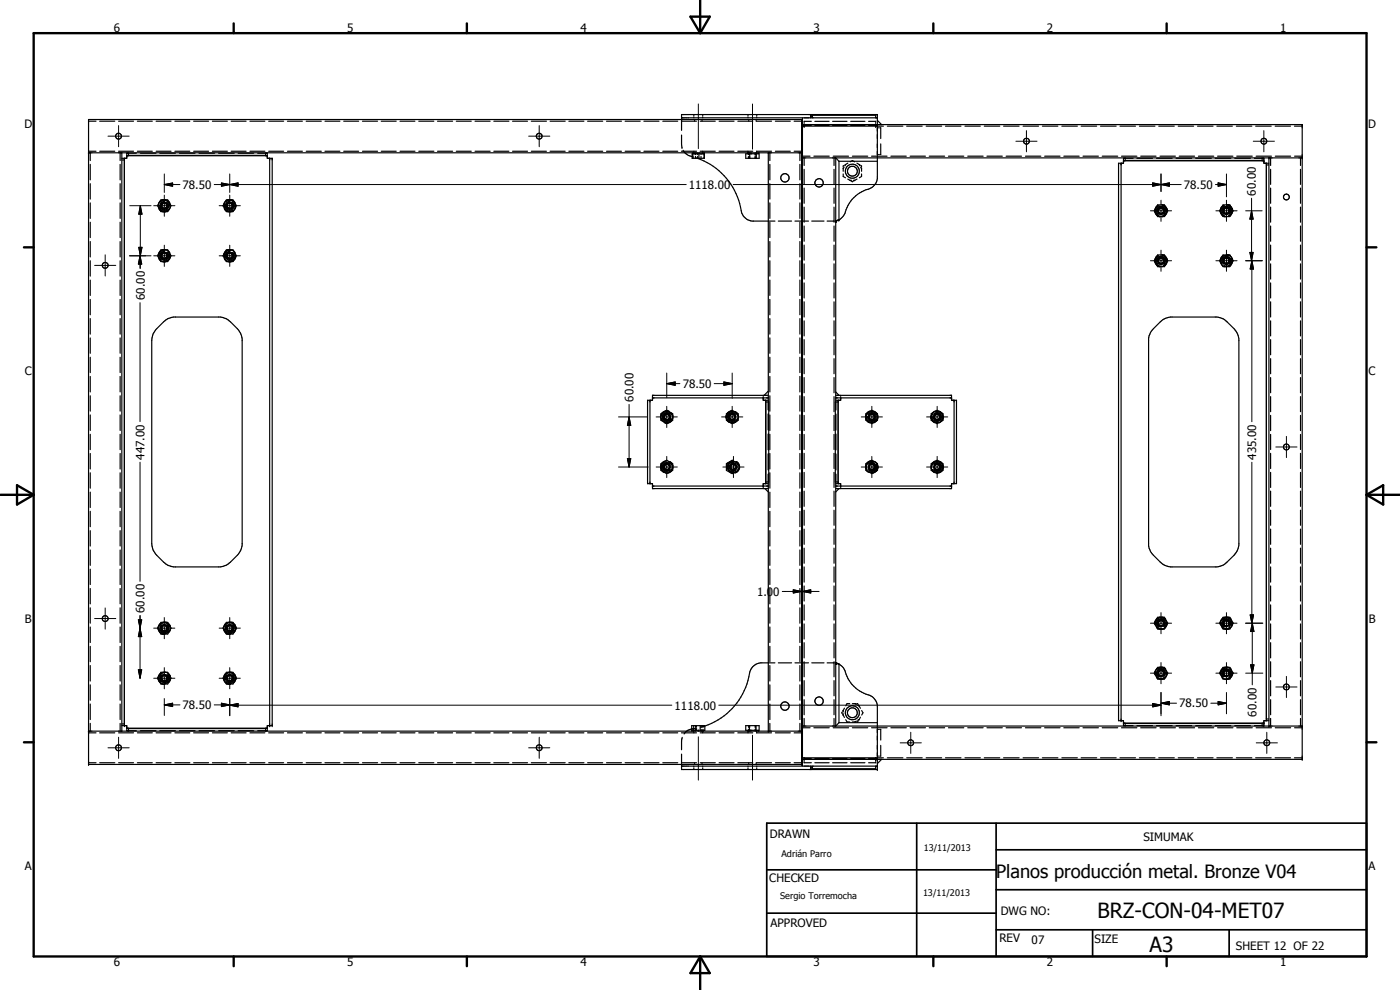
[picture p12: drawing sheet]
<svg xmlns="http://www.w3.org/2000/svg" width="420mm" height="297mm" viewBox="0 0 420 297" stroke-linecap="round" stroke-linejoin="round" font-family="sans-serif">
<defs><g id="words">
<g font-size="6.3">
<text x="329.4" y="275.4">BRZ-CON-04-MET07</text>
<text x="345" y="285.6">A3</text>
</g>
<text font-size="5.5" x="298.9" y="263.4">Planos producción metal. Bronze V04</text>
<g font-size="3.5">
<text x="34.2" y="9.6">6</text>
<text x="104.2" y="9.6">5</text>
<text x="174.2" y="9.6">4</text>
<text x="244.2" y="9.6">3</text>
<text x="314.2" y="9.6">2</text>
<text x="384.2" y="9.6">1</text>
<text x="7.3" y="38.4">D</text>
<text x="410.6" y="38.4">D</text>
<text x="54.8" y="56.7">78.50</text>
<text x="206.7" y="56.7">1118.00</text>
<text x="355.3" y="56.7">78.50</text>
<text x="376.9" y="58.7" transform="rotate(-90 376.9 58.7)">60.00</text>
<text x="43.4" y="90" transform="rotate(-90 43.4 90)">60.00</text>
<text x="7.4" y="112.6">C</text>
<text x="410.7" y="112.6">C</text>
<text x="204.9" y="116.4">78.50</text>
<text x="190.1" y="120.6" transform="rotate(-90 190.1 120.6)">60.00</text>
<text x="43.3" y="137.9" transform="rotate(-90 43.3 137.9)">447.00</text>
<text x="377" y="138" transform="rotate(-90 377 138)">435.00</text>
<text x="227.2" y="178.7">1.00</text>
<text x="43.3" y="183.9" transform="rotate(-90 43.3 183.9)">60.00</text>
<text x="7.4" y="186.9">B</text>
<text x="410.8" y="186.9">B</text>
<text x="54.8" y="212.8">78.50</text>
<text x="202.5" y="212.9">1118.00</text>
<text x="353.9" y="212.3">78.50</text>
<text x="377.1" y="215" transform="rotate(-90 377.1 215)">60.00</text>
<text x="231" y="251.5">DRAWN</text>
<text x="343.1" y="252.3">SIMUMAK</text>
<text x="7.4" y="261.1">A</text>
<text x="410.7" y="261.1">A</text>
<text x="230.9" y="264.6">CHECKED</text>
<text x="300.3" y="274.5">DWG NO:</text>
<text x="231.3" y="278.3">APPROVED</text>
<text x="299.9" y="282.6">REV</text>
<text x="309.6" y="283.3">07</text>
<text x="328.5" y="283.1">SIZE</text>
<text x="370.9" y="285.1">SHEET 12 OF 22</text>
<text x="34.2" y="289.9">6</text>
<text x="104.2" y="289.9">5</text>
<text x="174.2" y="289.9">4</text>
<text x="244.2" y="289.9">3</text>
<text x="314.2" y="289.9">2</text>
<text x="384.2" y="289.9">1</text>
</g>
<g font-size="2.7">
<text x="234.5" y="257.1">Adrián Parro</text>
<text x="277.2" y="255.3">13/11/2013</text>
<text x="234.1" y="269.7">Sergio Torremocha</text>
<text x="277" y="268.7">13/11/2013</text>
</g>
</g></defs>
<g fill="none" stroke="#000" stroke-width=".35">
<path d="M26.6 35.9h214v193.5h-214zM26.6 36.4h2.2M29.9 36.4h4.5M35.6 36.4h4.5M41.2 36.4h4.5M46.9 36.4h4.4M52.5 36.4h4.5M58.1 36.4h4.5M63.7 36.4h4.5M69.4 36.4h4.5M75 36.4h4.5M80.6 36.4h4.5"/>
<path d="M86.3 36.4h4.5M91.9 36.4h4.5M97.5 36.4h4.5M103.2 36.4h4.4M108.8 36.4h4.5M114.4 36.4h4.5M120 36.4h4.5M125.7 36.4h4.5M131.3 36.4h4.5M136.9 36.4h4.5M142.6 36.4h4.5M148.2 36.4h4.5"/>
<path d="M153.8 36.4h4.5M159.5 36.4h4.5M165.1 36.4h4.5M170.7 36.4h4.5M176.3 36.4h4.6M182 36.4h4.5M187.6 36.4h4.5M193.2 36.4h4.6M198.9 36.4h4.5M204.5 36.4h4.5M204.5 36v-1.6h58.8v19.2a4 4 0 0 1-3.4 3.3 10.6 10.6 0 0 0-6.5 7.5l-1.6 1.6M204.5 36.2v2.9"/>
<path d="M204.5 35.3h58.8M208.2 34.4v.3M208.2 35.1v.2M208.4 35.9v.1M208.4 36.2v.2M210.1 36.4h4.6M210.7 35.9v.1M210.7 36.2v.2M210.9 34.4v.3M210.9 35.1v.2M215.8 36.4h4.5M221.4 36.4h4.5"/>
<path d="M224.5 34.4v.3M224.5 35.1v.2M224.7 35.9v.1M224.7 36.2v.2M226.9 35.9v.1M226.9 36.2v.2M227 36.4h4.6M227.1 34.4v.3M227.1 35.1v.2M232.7 36.4h4.5M238.3 36.4h2.3M240.8 35.3v194.6"/>
<path d="M240.8 37.4h150v190.4h-150M240.8 37.8h.2M241.1 37.8h24M241.3 37.1v.7M241.3 37.6h2.2M241.4 37.6h.1M241.4 37.6l-.1 .1M241.5 37.5l-.1 .1M241.8 37.4l-.1 .1M243.3 34.4v.9M243.3 34.6l.7 .7M243.5 36.4h-2.2v.3"/>
<path d="M243.8 35.2v-.6h19v.7M243.8 35.3h.1M244.5 36.4h4.3M244.5 37.6h4.3M249.9 36.4h4.3M249.9 37.6h4.3M255.3 36.4h4.3M255.3 37.6h4.3M260.7 36.4h2.1v.3M260.7 37.6h2.1M262.3 37.4l.2 .1M262.7 37.6h.1"/>
<path d="M262.7 37.5l.1 .1M262.7 37.6l.1 .1M262.8 37.7h.1M262.8 37.1v.7M263.3 36.1l1.3 1.3M263.3 38.4h.3M264 38.4h.3v3.2M266.3 37.8h4.7M272.1 37.8h4.7M277.9 37.8h4.7M283.7 37.8h4.7M289.6 37.8h4.6"/>
<path d="M295.4 37.8h4.6M301.2 37.8h4.6M307 37.8h4.7M312.8 37.8h4.7M318.7 37.8h4.6M324.5 37.8h4.6M330.3 37.8h4.7M336.1 37.8h4.7M342 37.8h4.6M347.8 37.8h4.6M353.6 37.8h4.6M359.4 37.8h4.7"/>
<path d="M365.2 37.8h4.7M371 37.8h4.7M376.8 37.8h4.7M382.7 37.8h4.6M388.5 37.8h2.3M26.6 45.8h214M26.6 45.4h2.2M27.1 45.8v2.4M27.1 49.3v4.7M27.1 55.1v4.6M29.9 45.4h4.5M35.6 45.4h4.5"/>
<path d="M36.1 45.8v2.4M36.1 49.3v4.7M36.1 55.1v4.6M36.6 45.8v173.6M36.6 48h.7M37.3 47.5v170.2M38 46.7h42.2M38.6 45.8v.8h41.1v-.8M40.9 46h-2.9v1.5h-1.4M41.2 45.4h4.5M42.1 46h4.7M46.9 45.4h4.4"/>
<path d="M48 46h4.7M48.3 60h2l1 1.7-1 1.8h-2l-1-1.8zM48.7 60l-.8 .6-.4 .9M48.7 60v.2M48.8 60l-.2 .1M48.9 59.9v.3M49 59.9a1.78 1.78 0 0 1 2 1.1M49 59.9v.3M49 59.9l-.3 .1M49.2 59.9v.3M52.5 45.4h4.5M53.8 46h4.7"/>
<path d="M58.1 45.4h4.5M59.7 46h4.7M63.7 45.4h4.5M65.6 46h4.7M67.9 60h2l1 1.7-1 1.8h-2l-1-1.8zM68.3 60l.1 .2M68.5 60l-.3 .1M68.5 59.9v.3M68.6 59.9l.1 .3M68.6 59.9l-.9 .4-.6 1.2M68.7 59.9h-.1M68.7 59.9l1.4 .3 .5 .8"/>
<path d="M68.8 59.9v.3M69.4 45.4h4.5M71.4 46h4.7M75 45.4h4.5M77.3 46h2.9v1.5h1.5v170.2h-1.5v1.5h-2.9M80.6 45.4h4.5M80.9 47.5v170.2M86.3 45.4h4.5M91.9 45.4h4.5M97.5 45.4h4.5M103.2 45.4h4.4M108.8 45.4h4.5"/>
<path d="M114.4 45.4h4.5M120 45.4h4.5M125.7 45.4h4.5M131.3 45.4h4.5M136.9 45.4h4.5M142.6 45.4h4.5M148.2 45.4h4.5M153.8 45.4h4.5M159.5 45.4h4.5M165.1 45.4h4.5M170.7 45.4h4.5M176.3 45.4h4.6"/>
<path d="M182 45.4h4.5M187.6 45.4h4.5M193.2 45.4h4.6M198.9 45.4h4.5M204.5 45.4h4.5M204.5 40.5l.2 3.7M205 45.1a4.4 4.4 0 0 0 3.2 2.1M207.8 45.8v.3M207.9 45.8v1.7M208.2 45.4v.1M208.2 45.7v.4h2.9M208.4 45.8v.3"/>
<path d="M208.7 45.8v.6M208.7 46.9v.6M208.8 47.3a20.3 20.3 0 0 1 13.9 16.8l.4 .7 1 .9 1.1 .6h7.4M208.9 45.8v.3M209.4 45.8v.6M209.4 46.9v.6M209.8 46.1v1.4M209.8 45.8v.3M210.1 45.4h4.6M210.4 45.8v.6M210.4 46.9v.6M210.9 45.4v.1"/>
<path d="M210.9 45.7v.4M211 45.8v.3M211.2 47v.5M211.4 45.8l-.2 .8M211.4 45.8v1.7h-3.7v-1.4h.4M215.8 45.4h4.5M221.4 45.4h4.5M224.4 45.8v.3M224.5 45.4v.1M224.5 45.7v.4M224.6 45.8v.6M224.6 46.9v.6"/>
<path d="M224.7 45.8v.3M225 45.8v1.7M225.2 45.8v.3M225.5 45.8v.3M226.6 45.8v.8M226.6 46.9v.6M227 46.1v1.4M227 45.4h4.6M227.1 45.4v.1M227.1 45.7v.4M227.5 45.8v.3M227.6 45.8v.3h-2.4"/>
<path d="M227.8 45.8v1.7h-4v-1.4h1.1M230.6 45.8v77.2M231 45.8v2.4M231 49.3v4.7M231 55.1v4.6M232.7 45.4h4.5M238.3 45.4h2.3M240.1 45.8v2.4M240.1 49.3v4.7M240.1 55.1v4.6M240.8 47.4h150M240.8 46.9h2.3"/>
<path d="M241.3 47.4v2.3M241.3 50.8v4.5M241.3 56.4v4.6M244.3 46.9h4.6M250.1 46.9h4.6M250.3 47.4v2.3M250.3 50.8v4.5M250.3 56.4v4.6M251.8 48.4l-1-1v75.6M251.8 48.4v17.6M251.8 48.4h11.5M253.1 50.3v1.1"/>
<path d="M253.1 52.2v.8l.6 .3M253.3 49.7l-.2 .3M253.3 50.2l-.2 .4M253.8 49.4l-.2 .4M253.8 49.4l-.2 .1M254.4 53.7l.7 .4M254.5 48.9l-.7 .5M255.1 54.1h.5M255.1 54.1l.2 .2M255.1 48.6l.7-.4 .7 .4M255.6 54.4h.5M255.8 46.9h4.6"/>
<path d="M256.1 54.1h.4M256.5 54.1l-.2 .2M257.2 48.9l.6 .5M257.2 53.7l-.7 .4M257.8 49.4l.3 .4M257.8 49.4l.3 .1M258.3 50.2l.3 .4M258.3 49.7l.3 .3M258.6 52.2v.8l-.7 .3M258.6 50.3v1.1M261.6 46.9h4.6M263.3 46.4h.3"/>
<path d="M264.3 43.2v3.2h-.3M267.4 46.9h4.6M273.1 46.9h4.6M278.9 46.9h4.6M284.6 46.9h4.7M290.4 46.9h4.7M296.2 46.9h4.6M302 46.9h4.6M307.8 46.9h4.6M313.5 46.9h4.6M319.3 46.9h4.6M325 46.9h4.6"/>
<path d="M330.8 46.9h4.6M336.5 49v167.2M336.6 46.9h4.6M337.2 48.3h42.1M337.7 47.4v.7h41.1v-.7M340.1 47.5h-2.9v1.5h-1.5v167.2h1.5v1.5h2.9M341.2 47.5h4.7M342.3 46.9h4.7M347.1 47.5h4.7M348.1 46.9h4.7M353 47.5h4.7M353.9 46.9h4.6"/>
<path d="M358.8 47.5h4.7M359.7 46.9h4.6M364.7 47.5h4.7M365.4 46.9h4.6M370.6 47.5h4.7M371.2 46.9h4.6M376.5 47.5h2.8v1.5h1.5M377 46.9h4.6M380.1 49v167.2M380.1 49.5h.7M380.8 47.4v170.4M381.3 47.4v2.3"/>
<path d="M381.3 50.8v4.5M381.3 56.4v4.6M382.7 46.9h4.6M388.5 46.9h2.3M390.3 47.4v2.3M390.3 50.8v4.5M390.3 56.4v4.6M27.1 60.9v4.6M27.1 66.7v4.6M27.1 72.5v4.6M27.1 78.2v4.6M36.1 60.9v4.6"/>
<path d="M36.1 66.7v4.6M36.1 72.5v4.6M36.1 78.2v4.6M47.7 61.6a1.62 1.62 0 0 0 1 1.6 1.62 1.62 0 0 0 1.8-.4M48 63l.3 .2M48 78l.3 .2M48.1 60.7a1.59 1.59 0 0 1 1.9-.5 1.59 1.59 0 0 1 .9 1.7M48.2 77.9v.1M48.3 75h2l1 1.8-1 1.7h-2l-1-1.7zM48.3 60.3l-.3 .2M48.3 75.3l-.3 .1M48.3 76.6a1.02 1.02 0 0 0 .6 1.1 1.02 1.02 0 0 0 1.2-.4"/>
<path d="M48.3 61.3v.7l.5 .7M48.3 76.6l.2 .7M48.5 61.7l.1 .4M48.5 76.8l.1 .3M48.5 76.8l.3 .6M48.5 60.7a1.32 1.32 0 0 0-.2 1.9 1.32 1.32 0 0 0 2 0 1.32 1.32 0 0 0-.2-1.9M48.5 75.7a1.3 1.3 0 0 0-.2 1.9 1.3 1.3 0 0 0 2 0 1.3 1.3 0 0 0-.2-1.9M48.5 77.5l.3 .2M48.6 61.3l-.1 .4M48.6 63.3l.2 .2M48.6 76.3l-.1 .7 .6 .5M48.6 78.4l.2 .1"/>
<path d="M48.6 62v.2l.3 .2M48.6 61.3l-.1 .5M48.6 61.3a.81 .81 0 0 1 .7-.4 .81 .81 0 0 1 .7 .5M48.6 76.6l-.1 .2M48.7 62.3l.4 .2M48.7 75v.3M48.7 76.2l-.2 .6M48.8 75.5v.3M48.8 60.5v.3M48.8 61.2l-.3 .5M48.8 60.9a1.04 1.04 0 0 1 1.5 .7M48.8 60.9l-.3 .3"/>
<path d="M48.8 77.3h.1M48.8 75l-.2 .1M48.8 77.3l.5 .2M48.9 74.9v.3M48.9 77.5h.2M49 60.5v.2M49 75.5v.2M49 75.2v-.3l-.9 .5-.6 1.1M49.1 75.4v.3M49.1 60.5v.2M49.1 76l.8 .2M49.1 76h.1"/>
<path d="M49.1 61h.4M49.1 76l-.4 .2M49.1 77.5l.2 .1M49.1 75.7a1.06 1.06 0 0 1 1.1 .4 1.06 1.06 0 0 1 0 1.2M49.1 74.9l1.3 .3 .6 .8M49.1 75.7l-.6 .4-.2 .5M49.1 60.7h.1M49.1 60.7a1.03 1.03 0 0 0-.8 1.1 1.03 1.03 0 0 0 1.1 .9 1.03 1.03 0 0 0 1-.9M49.1 75.7l-.4 .2-.4 .7M49.1 62.5h.5zM49.2 74.9v.2M49.2 75.4l.1 .3"/>
<path d="M49.2 60.4l.1 .3M49.3 60.7h-.1M49.3 60.7l.7 .2 .4 .6M49.3 76l.4-.1 .5 .7-.1 .3M49.3 75.7l.7 .3 .3 .7M49.5 75.1a1.65 1.65 0 0 0-1.7 1 1.65 1.65 0 0 0 .4 1.8M49.6 77.5h.1M49.6 62.4v.1M49.7 77.5l-.4 .1M49.7 61.1l.3 .1 .1 .3M49.8 76.1v.1M49.9 77.3l-.2 .2"/>
<path d="M49.9 77.2h.1M50 76.4l.1 .1M50 61.3a.82 .82 0 0 1-.5 1.2 .82 .82 0 0 1-1-.7M50 76.3l.1 .2M50 61.4l.1 .4-.2 .5M50.1 61.8h.1M50.1 61.8v.3l-.5 .4M50.1 76.5v.5M50.1 77l-.3 .4-.5 .2M50.1 77l-.1 .1M50.2 77.1l-.2 .4M50.2 62.2l-.2 .3"/>
<path d="M50.3 61.8v.2M50.4 61.5v.3M50.4 76.8l-.1 .2M50.4 75.5a1.6 1.6 0 0 1 .4 1.9 1.6 1.6 0 0 1-1.6 1M51.1 61.3v.3M51.1 61.9v.3M51.1 76.3v.3M51.1 76.9v.3M51.1 62.1a1.85 1.85 0 0 1-1.5 1.5 1.85 1.85 0 0 1-1.9-1M51.1 77.1a1.86 1.86 0 0 1-1.6 1.5 1.86 1.86 0 0 1-1.8-1M67.4 61.3a1.63 1.63 0 0 0 .6 1.8 1.63 1.63 0 0 0 1.9-.1M67.7 63l.2 .2"/>
<path d="M67.7 78l.2 .2M67.9 60.3l-.2 .2M67.9 75.3l-.2 .1M67.9 75h2l1 1.8-1 1.7h-2l-1-1.7zM67.9 76.8l.1 .3M68 76.3l-.1 .5M68 60.5a1.6 1.6 0 0 1 1.9-.1 1.6 1.6 0 0 1 .6 1.8M68 77.3l.4 .4M68.1 76.6l.1 .3M68.1 60.7a1.33 1.33 0 0 0-.2 1.9 1.33 1.33 0 0 0 2 0 1.33 1.33 0 0 0-.2-1.9M68.1 75.7a1.31 1.31 0 0 0-.1 1.9 1.31 1.31 0 0 0 1.9 0 1.31 1.31 0 0 0-.2-1.9M68.1 77l.4 .5h.8"/>
<path d="M68.1 76.6v.2M68.2 63.3l.3 .2M68.2 75.1l.3-.1v.2M68.2 78.4l.3 .1M68.2 61.4l-.1 .7 .3 .1M68.2 61.4a.83 .83 0 0 1 .9-.5 .83 .83 0 0 1 .7 .8l-.4 .7M68.2 61.8l.1 .4M68.2 61.3a.82 .82 0 0 0 .3 1.2 .82 .82 0 0 0 1.2-.4M68.2 76.3l-.1 .5 .5 .7M68.2 76.5l-.1 .1M68.3 75l.1 .3M68.3 62.2l.4 .3"/>
<path d="M68.3 77.2h.1M68.4 77.2v.3h.8M68.4 75.2a1.64 1.64 0 0 0-.8 2.5M68.4 60.5v.3M68.4 75.6v.2M68.5 61.1l-.3 .4M68.6 60.5v.2M68.6 75.5v.2M68.6 62.4l.1 .1M68.7 75.4v.3M68.7 75.2l-.1-.3-.6 .2-.5 .5-.4 .9M68.7 60.5v.2"/>
<path d="M68.7 62.5h.4M68.7 75.1l.7 .1M68.7 75.1l-.3 .1M68.7 75.7a1.06 1.06 0 0 1 1.2 .5 1.06 1.06 0 0 1-.2 1.3M68.7 60.7a1.04 1.04 0 0 0-.8 .9 1.04 1.04 0 0 0 .5 1.1M68.7 75.7l-.6 .4-.2 .7M68.7 60.7h.1M68.7 75.7l-.6 .5M68.8 74.9v.2M68.8 74.9h-.1M68.8 74.9l1.3 .3 .5 .8M68.8 61h.4"/>
<path d="M68.9 75.4v.3M68.9 60.4v.3M68.9 62.5h.2M68.9 76l-.5 .2M68.9 60.7a1.07 1.07 0 0 1 1 .6 1.07 1.07 0 0 1-.2 1.2M68.9 60.7h.1M68.9 75.7a1.02 1.02 0 0 1 1 1.1 1.02 1.02 0 0 1-1 1 1.02 1.02 0 0 1-1-1M69.2 76l.3 .2M69.4 62.4h.1M69.5 77.3l-.2 .2M69.5 61.2l.3 .2-.1 .2M69.5 76.2v.1"/>
<path d="M69.5 76.2l-.3-.3a.96 .96 0 0 0-1.1 .7M69.5 76.2l.2 .8M69.6 77.2l-.4 .3M69.7 61.3l.1 .7-.7 .5M69.7 76.3v.8M69.7 76.6h.1M69.7 77h-.1M69.7 77l-.3 .5h-.4M70.3 75.8a1.62 1.62 0 0 1 0 1.9 1.62 1.62 0 0 1-1.9 .6M70.7 61.3v.3M70.7 61.9v.3M70.7 76.3v.3"/>
<path d="M70.7 76.9v.3M70.8 77.1a1.84 1.84 0 0 1-1.6 1.5 1.84 1.84 0 0 1-1.9-1M70.8 62.1a1.86 1.86 0 0 1-1.6 1.5 1.86 1.86 0 0 1-1.9-1M231 60.9v4.6M231 66.7v4.6M231 72.5v4.6M231 78.2v4.6M233.6 66.3h4M238.6 66.3h4M240.1 60.9v4.6M240.1 66.7v4.6M240.1 72.5v4.6"/>
<path d="M240.1 78.2v4.6M241.3 62.1v4.6M241.3 67.8v4.6M241.3 73.5v4.6M241.3 79.2v4.5M243.6 66.3h3.7M248.2 66.3h2.1M250.3 62.1v4.6M250.3 67.8v4.6M250.3 73.5v4.6M250.3 79.2v4.5M250.8 66.3h.1"/>
<path d="M250.8 66.3h-.2M251.6 66l-.7 .3M251.7 66l-.8 .3M251.7 66h.1M251.7 66h-.1M251.8 66l-1 .3M346.6 63.4l.1 .3M346.6 78.4l.1 .3M346.7 62.8v.9M346.7 77.8v.9M346.7 63.7l.4 .9 1 .5M346.7 77.7l-.1 .4"/>
<path d="M346.7 78.7l.4 .8 1 .6M347.4 76.5h2.1l1 1.7-1 1.8h-2.1l-1-1.8zM347.4 61.5h2.1l1 1.7-1 1.8h-2.1l-1-1.8zM347.5 77.8a1.02 1.02 0 0 1 1.4-.4 1.02 1.02 0 0 1 .3 1.4M347.5 62.8a1.04 1.04 0 0 0 .3 1.2 1.04 1.04 0 0 0 1.3 .1M347.5 61.6l-.6 .5-.3 .9M347.5 76.6l-.6 .5-.2 .6M347.6 78.4l.1 .3M347.6 77.6l-.2 .8 .4 .6M347.6 63.4l.6 .6M347.6 78.4l.7 .6M347.7 64l.5 .3"/>
<path d="M347.7 79h.1M347.7 77.5a1.03 1.03 0 0 1 1.8 .5M347.7 62.8v.3M347.7 63.4v.3M347.7 63.7l.2 .1M347.7 62.8v.9M347.7 78.5l.3 .4M347.8 79a.94 .94 0 0 0 1.3 0M347.8 76.8a1.62 1.62 0 0 0-1 1.6 1.62 1.62 0 0 0 1.3 1.4M347.8 79l.6 .2 .7-.2M347.9 77.7l-.3 .2 .1 .2M347.9 62.7l-.2 .1"/>
<path d="M347.9 63.8h.1M347.9 61.7a1.59 1.59 0 0 0-1.1 1.5 1.59 1.59 0 0 0 1.1 1.6M348 62.5l-.3 .3M348.1 77.6a.78 .78 0 0 1 1 .1 .78 .78 0 0 1 .1 1M348.2 64h.4M348.3 62.2l-.8 .6M348.3 62.2h.3M348.6 62.2l.8 .5M348.6 62.2a1.01 1.01 0 0 1 .6 1.7M348.6 77.5l-.7 .1-.3 .6M348.6 77.5h.1M348.6 62.4l-.6 .2-.4 .5"/>
<path d="M348.6 62.5h-.4h.7M348.6 61.4l1.1 .5M348.6 76.4l1.2 .6 .4 .9M348.6 62.5h.1M348.7 64h-.1M348.8 76.6a1.64 1.64 0 0 1 1.2 1.5 1.64 1.64 0 0 1-.9 1.6M348.8 78.9l-.3 .2-.2-.1M348.8 62.5l.4 .3M348.9 77.5a.83 .83 0 0 0-1 .1 .83 .83 0 0 0-.3 .8M348.9 76.5l.3 .1M348.9 61.5l.3 .1M348.9 62.7l.3 .1"/>
<path d="M348.9 61.7l.8 .5 .3 .9M348.9 63.8h.1M349 62.7l.2 .1M349.2 62.8v.2M349.2 62.8v.9M349.2 78v-.3l-.3-.1a.77 .77 0 0 1 .3 1 .77 .77 0 0 1-.9 .4M349.2 63.7l-.4 .3h-.6M349.2 79.8l-.3 .2M349.2 64.8l-.3 .2M349.2 62.8v.3M349.2 63.4v.3M349.2 78.3v.3l-.2 .1"/>
<path d="M349.2 63.7l-.2 .1M349.2 63.5v.2M349.3 78.9l-.2 .1M349.4 62.7l.1 .3M349.5 76.8l.2 .2M349.5 62.9h.2l-.2 .1M349.5 63h.1M349.5 78h.1M349.5 77.9h.2l-.2 .1M349.5 63.1l-.2 .8-1 .3M349.5 78.1l-.2 .8M349.5 61.8l.5 .4 .2 .7"/>
<path d="M349.6 62.7h-.3M349.6 77.6l-.3 .1M349.7 79.5l-.2 .2M349.7 64.5l-.2 .2M349.7 63.1l-.1 .8-.4 .4M349.7 78.1l-.1 .8-.4 .4M349.7 63.1a1.32 1.32 0 0 0-1.9-1 1.32 1.32 0 0 0-.1 2.2M349.7 78.1a1.31 1.31 0 0 0-1.9-1 1.31 1.31 0 0 0-.1 2.2M349.7 63.1l-.2 .1M349.7 78.1h-.2M350 62.9h.2M350 77.8h.2"/>
<path d="M350 63.1l-.1 .9-1 .8M350.2 62.6h-.3M350.2 77.6h-.3M350.2 62.9h.1M350.2 62.7l-.2 .1M350.2 77.9h-.2M350.2 77.9h.1M350.3 63h.1M350.3 78h.1M350.3 63l-.3 .1M350.3 63l-.2 1-.9 .9M350.3 78l-.2 1-.9 .9"/>
<path d="M350.3 78l-.3 .1M366.3 63.7l.4 .9 1 .5M366.3 78.7l.4 .8 1 .6M366.3 62.8v.3M366.3 63.4v.3M366.3 77.8v.3M366.3 78.4v.3M366.3 77.7v1M367.1 76.5h2l1 1.7-1 1.8h-2l-1.1-1.8zM367.1 61.5h2l1 1.7-1 1.8h-2l-1.1-1.8zM367.1 77.8a1.06 1.06 0 0 1 1.1-.6 1.06 1.06 0 0 1 .9 .8M367.1 62.8a1 1 0 0 0 .5 1.4 1 1 0 0 0 1.4-.5"/>
<path d="M367.2 61.6l-.8 .8-.1 1.3M367.2 76.6l-.6 .5-.3 .6M367.2 78l.2 .7M367.2 78.3a.85 .85 0 0 0 .8 .7 .85 .85 0 0 0 .9-.6M367.3 78.1l-.1 .2M367.3 78.2v.1M367.3 79h.1M367.3 63.4v.3M367.3 63.7l.3 .1M367.4 77.9l-.1 .2M367.4 78.6l.3 .3M367.4 77.8v.1"/>
<path d="M367.5 77.7l-.3 .3M367.5 77.6l-.1 .3M367.5 62.7l-.2 .4M367.5 61.7a1.62 1.62 0 0 0-1.1 1.6 1.62 1.62 0 0 0 1.3 1.5M367.6 77.6h.1M367.7 77.5l.8 .1M367.7 77.5l-.2 .1M367.7 78.9h.1M367.7 62.5l.5-.1 .3 .3M367.8 62.5h.1M368.1 77.5l-.3-.1-.1 .2M368.2 62.2h-.5l-.6 .6"/>
<path d="M368.2 62.5a.8 .8 0 0 0-.9 1 .8 .8 0 0 0 1.3 .3M368.2 62.5h.1M368.2 61.4l1 .4 .7 1.1M368.2 76.4l1.2 .6M368.3 77.5h-.6M368.3 63.9l-.4 .1M368.4 62.3l.5 .4 .2 .7M368.4 77.6h.1M368.5 77.5l.3 .4M368.5 61.7h.1M368.5 77.6l.3 .3M368.5 61.7a1.63 1.63 0 0 1 1.2 1.5 1.63 1.63 0 0 1-1.1 1.6"/>
<path d="M368.5 78.9l-.4 .1M368.5 61.5l.3 .1M368.5 76.5l.3 .1M368.6 62.6l.2 .2M368.6 63.8h.1M368.7 62.8l.2 .2-.1 .7M368.8 77.9l.1 .5M368.8 76.8a1.59 1.59 0 0 0-1.9 .3 1.59 1.59 0 0 0-.3 1.9M368.8 77.9v.6M368.8 62.8l-.4-.3a.82 .82 0 0 0-1 .2 .82 .82 0 0 0 0 1M368.8 64.8l-.3 .2M368.8 79.8l-.3 .2"/>
<path d="M368.8 62.8v.2M368.8 63.3l-.2 .5M368.8 78.1l.1 .3M368.8 63l-.2 .8M368.9 78.4l-.2 .3M368.9 78.7l-.8 .5-.7-.2M369 63.7a1.02 1.02 0 0 1-1.7 .3M369 62.7a1.07 1.07 0 0 0-1.9 .1M369 62.7l.1 .3M369.1 62.9h.2l-.2 .1M369.1 77.9h.2l-.2 .1M369.1 78a1.01 1.01 0 0 0-1.6-.6 1.01 1.01 0 0 0-.1 1.6"/>
<path d="M369.1 61.8l.2 .1M369.1 76.8l.2 .2M369.1 63.1v.1M369.1 63h.1M369.1 78v.3a.97 .97 0 0 1-1.5 .9M369.1 63.4l-.1 .3M369.1 78.1h.1M369.1 63.2v.2M369.1 78.1l-.1 .6M369.2 62.7h-.2M369.2 77.6l-.2 .1M369.3 63.1l-.1 .8-.4 .4"/>
<path d="M369.3 78.1l-.1 .8-.4 .4M369.3 63.1a1.31 1.31 0 0 0-1.9-1 1.31 1.31 0 0 0-.1 2.2M369.3 78.1a1.3 1.3 0 0 0-1.9-1 1.3 1.3 0 0 0-.1 2.2M369.3 64.5l-.2 .2M369.3 79.5l-.2 .2M369.4 63.1l-.3 .1M369.4 64.5l-.6 .4M369.4 78.1h-.3M369.4 77l.5 .9M369.4 79.5l-.6 .4M369.5 77.5a1.6 1.6 0 0 1-.3 1.9 1.6 1.6 0 0 1-1.8 .3M369.6 62.9h.3"/>
<path d="M369.6 77.8h.3M369.6 63.1l.3-.1v.7l-.5 .8M369.8 62.6h-.3M369.8 77.6h-.3M369.9 62.9h.1M369.9 77.9h.1M369.9 62.7l-.3 .1M369.9 77.9h-.3M369.9 78v.7l-.5 .8M369.9 78l-.3 .1M381.3 62.1v4.6M381.3 67.8v4.6"/>
<path d="M381.3 73.5v4.6M381.3 79.2v4.5M390.3 62.1v4.6M390.3 67.8v4.6M390.3 73.5v4.6M390.3 79.2v4.5M27.1 84v4.6M27.1 89.8v4.6M27.1 95.6v4.6M36.1 84v4.6M36.1 89.8v4.6M36.1 95.6v4.6"/>
<path d="M47 98.6l2.9-2.7 1.7-.7 14.5-.1 2.3 .8 2.8 2.7 1.1 1.6 .4 1.5v61.8l-.2 1-.9 1.7-2.4 2.5-1.2 .8-1.9 .6h-14l-1.8-.6-1.2-.8a11.1 11.1 0 0 1-3.2-3.7l-.4-1.9v-60.9l.4-2zM231 84v4.6M231 89.8v4.6M231 95.6v4.6M240.1 84v4.6M240.1 89.8v4.6M240.1 95.6v4.6M241.3 84.9v4.5M241.3 90.6v4.5M241.3 96.3v4.5M250.3 84.9v4.5M250.3 90.6v4.5"/>
<path d="M250.3 96.3v4.5M346.1 98.6l2.9-2.7 2.3-.8h13.9l1.9 .6 1.1 .9a9.5 9.5 0 0 1 3.2 3.6l.4 1.5v61.8l-.4 1.5a9.5 9.5 0 0 1-3.2 3.7l-1.1 .8-1.9 .6h-13.9l-1.9-.6-.8-.5-2.8-2.8-.9-1.7-.2-1v-61.8l.6-1.9zM381.3 84.9v4.5M381.3 90.6v4.5M381.3 96.3v4.5M390.3 84.9v4.5M390.3 90.6v4.5M390.3 96.3v4.5M27.1 101.4v4.6M27.1 107.2v4.6M27.1 112.9v4.7M27.1 118.7v4.7"/>
<path d="M36.1 101.4v4.6M36.1 107.2v4.6M36.1 112.9v4.7M36.1 118.7v4.7M195.8 119.4h34.8M229.1 119.1v1h1.5M229.1 118.6v.3M230.6 118.6h-34.8v1.5h-1.5v25h1.5v1.5h34.8M230.6 117.3l-1.3 1.3M231 101.4v4.6M231 107.2v4.6M231 112.9v4.7"/>
<path d="M231 118.7v4.7M240.1 101.4v4.6M240.1 107.2v4.6M240.1 112.9v4.7M240.1 118.7v4.7M241.3 101.9v4.6M241.3 107.6v4.5M241.3 113.3v4.6M241.3 119v4.5M250.3 101.9v4.6M250.3 107.6v4.5M250.3 113.3v4.6"/>
<path d="M250.3 119v4.5M250.8 118.6h34.8v1.5h1.5v25h-1.5v1.5h-34.8M250.8 119.4h34.8M250.8 117.6l1 1M252.3 118.6v.3M252.3 119.1v1h-1.5M381.3 101.9v4.6M381.3 107.6v4.5M381.3 113.3v4.6M381.3 119v4.5M390.3 101.9v4.6M390.3 107.6v4.5"/>
<path d="M390.3 113.3v4.6M390.3 119v4.5M27.1 124.5v4.7M27.1 130.3v4.6M27.1 136.1v4.6M36.1 124.5v4.7M36.1 130.3v4.6M36.1 136.1v4.6M195.1 120.1v25M198.3 140h.2M198.3 139.9h.2M198.3 139.9v.4"/>
<path d="M198.3 139.7h.3M198.3 139.7v.1M198.4 124.1l1.7-1 1.8 1v2l-1.8 1-1.7-1zM198.4 139.1l1.7-1 1.8 1v2l-1.8 1-1.7-1zM198.5 139.4l-.1 .2M198.5 124.4l-.1 .2M198.6 125.6a1.61 1.61 0 0 0 1.5 1.2 1.61 1.61 0 0 0 1.6-1.2M198.6 124.6a1.6 1.6 0 0 1 1.5-1.1 1.6 1.6 0 0 1 1.6 1.1M198.8 140h.3M198.8 138.9l-.1 .2M198.8 123.8l-.1 .3M198.8 139.9h.3"/>
<path d="M198.8 123.8a1.82 1.82 0 0 0-.3 2.2M198.9 139.7h.2M199.1 125l.2 .8M199.1 139.9a1 1 0 0 0 .9 1.2M199.1 139.7v.1M199.3 139.5l-.2 .2M199.3 125.1l.1 .2M199.3 125.1l.1 .4M199.3 124.9v.2M199.3 125.3l.2 .4M199.3 124.8v.5M199.4 125.3h.1"/>
<path d="M199.4 139.7l.1-.2-.2 .7 .3 .6M199.4 124.7l-.1 .2M199.4 139.7l-.1 .3M199.4 124.8l-.1 .3M199.5 138.6a1.63 1.63 0 0 0-1 1.7 1.63 1.63 0 0 0 1.3 1.4M199.5 124.5l-.2 .3M199.5 124.5a.83 .83 0 0 1 1.2 0 .83 .83 0 0 1 0 1.1M199.5 125.7l.4 .2M199.5 125.6l.4 .3M199.5 125.6h.1M199.6 125.6l.4 .3M199.6 124.5l-.1 .1"/>
<path d="M199.7 126.9h.3M199.8 124.4l-.2 .1M199.9 138.3l-.9 .3-.7 1.1M199.9 124.3l.7 .1M199.9 125.9h.5M199.9 139.1l-.4 .3M200 124.4l-.4 .2M200.1 139.1a1.02 1.02 0 0 1 .9 1.4 1.02 1.02 0 0 1-1.6 .5 1.02 1.02 0 0 1 0-1.7 1.06 1.06 0 0 1 1.7 .4M200.2 139.4l-.1-.2-.4 .2M200.3 126.9h.3M200.3 125.9h.3M200.3 124.4h.3"/>
<path d="M200.3 139.3a.82 .82 0 0 1 .6 .7 .82 .82 0 0 1-.4 .8M200.3 139.3l-.5 .1M200.4 139.3a.8 .8 0 0 0-1.1 .6 .8 .8 0 0 0 .8 1M200.4 124.1l.7 .7-.1 .9M200.5 138.6a1.6 1.6 0 0 1 1.3 1.4 1.6 1.6 0 0 1-1 1.6M200.6 125.9h-.2M200.6 139.5l.3 .3M200.6 124.4l.1 .2M200.7 125.6l-.1 .3M200.7 124.6h.1M200.7 125.6h.1M200.7 125.6l-.3 .3"/>
<path d="M200.8 123.4l-1.1-.1-.9 .5M200.9 125.9l.2 .1M200.9 124.8v.5M200.9 139.8v.1M200.9 125.7l-.1 .2a.9 .9 0 0 1-1.3 0M201 138.5a1.83 1.83 0 0 1 1 1.9 1.83 1.83 0 0 1-1.6 1.5M201 125.7l-.8 .5M201.1 125.6l.1 .2M201.1 125.5a1.04 1.04 0 0 0-.6-1.4 1.04 1.04 0 0 0-1.4 .8 1.04 1.04 0 0 0 .8 1.3M201.1 125.5l.2 .1M201.2 124.3a1.33 1.33 0 0 0-2-.2 1.33 1.33 0 0 0 0 2 1.33 1.33 0 0 0 2-.2l-.2-.2M201.2 139.3a1.33 1.33 0 0 0-2-.2 1.33 1.33 0 0 0 0 2 1.33 1.33 0 0 0 2-.2"/>
<path d="M201.2 126.2l.3 .2M201.4 126.1l.2 .1M201.4 138.9l.2 .2M201.4 123.8l.2 .3M201.5 126l.1 .2M201.5 126.4l-1.2 .6-1-.2M201.5 126.3v.1M201.5 125.8l.2 .2M201.6 126.2v.1M201.7 124.1l.3 .9-.3 1M201.7 139.4l.2 .2M201.7 124.4l.2 .2"/>
<path d="M201.7 126l-.1 .2M217.9 125.2h.3M217.9 125h.3M217.9 124.8v.1M217.9 124.9h.3M217.9 124.9l.2 1 .9 .9M218 124.7l-.1 .1M218 124.7h.2M218 124.1l1.7-1 1.8 1v2l-1.8 1-1.7-1zM218 139.1l1.7-1 1.8 1v2l-1.8 1-1.7-1zM218.1 139.4l-.1 .2M218.1 124.4l-.1 .2"/>
<path d="M218.2 124.6a1.61 1.61 0 0 1 1.6-1.1 1.61 1.61 0 0 1 1.5 1.1M218.2 125.6a1.61 1.61 0 0 0 1.6 1.2 1.61 1.61 0 0 0 1.5-1.2M218.3 140h.2M218.3 140v.3M218.3 139.7l.2 .1M218.3 139.7v.3M218.4 125.2h.3M218.4 125h.3M218.4 124.9h.3M218.5 138.9l-.2 .2M218.5 123.8l-.2 .3M218.5 124.7h.3"/>
<path d="M218.6 139.6a1.59 1.59 0 0 1 1.5-1.1 1.59 1.59 0 0 1 1.5 1.1M218.7 140l.4 .1M218.7 124.8v.1M218.8 139.8l.3 .1M218.8 124.7l-.1 .1M218.9 125.1l.1 .4M218.9 125.1l.1 .2M218.9 125.1l.2 .6M219.1 139.9v.6M219.1 139.5a1.07 1.07 0 0 1 1.6-.3 1.07 1.07 0 0 1 .2 1.6 1.07 1.07 0 0 1-1.6 0l-.4-.7zM219.1 125.7l.4 .2M219.1 125.6l.4 .3"/>
<path d="M219.1 125.6h.1M219.2 125.6l.4 .3M219.3 126.9h.3M219.3 124.2a1.02 1.02 0 0 0 0 1.8M219.3 139.4l.4-.1 .7 .3M219.4 124.4l-.5 .7M219.4 139.4l-.3 .5M219.4 139.8v.7l.3 .3M219.4 124.4h.8M219.4 126.1l.2 .1M219.4 139.9v.5M219.5 124.1h.5"/>
<path d="M219.5 123.3l-1.1 .5-.4 .9M219.6 139.6l.1-.2h.8l.2 .2M219.6 124.4l-.4 .2M219.9 139.1l-.6 .4-.1 1M219.9 138.3l-1.2 .6-.4 .8M219.9 126.9h.3M219.9 125.9h.3M219.9 124.4h.3M220 124.3l-.6 .1M220 124.1l-.8 .1-.4 .5M220 124.1l.2 .1M220 139.3l-.6 .5"/>
<path d="M220 139.1l.9 .3M220.1 124.4l.3 .2 .1 .7M220.2 125.9h-.7M220.2 124.4l.1 .2M220.2 124.2a1.02 1.02 0 0 1 .5 1.3 1.02 1.02 0 0 1-1.3 .6 1.02 1.02 0 0 1-.7-1.2M220.2 124.2l.6 .6M220.2 139.3a.8 .8 0 0 1 .7 .7 .8 .8 0 0 1-.4 .8M220.3 125.6l-.1 .3M220.4 125.9l-.5 .3M220.5 124.8v.5M220.5 125.3h.1M220.5 125.3a.87 .87 0 0 1-1 .6"/>
<path d="M220.6 123.5a1.85 1.85 0 0 1 1 1.9 1.85 1.85 0 0 1-1.5 1.5M220.8 124.3a1.31 1.31 0 0 0-1.9-.2 1.31 1.31 0 0 0 0 2 1.31 1.31 0 0 0 1.9-.2M220.8 139.3a1.32 1.32 0 0 0-1.9-.3 1.32 1.32 0 0 0-.2 1.9M220.8 139.9l.2 .2-.2 .3M221 138.5a1.82 1.82 0 0 1 1 1.9 1.82 1.82 0 0 1-1.5 1.5M221.1 138.9l.1 .2M221.1 123.8l.1 .3M221.3 139.4l.2 .2M221.3 124.4l.2 .2M229.8 120.1v25M229.8 120.6h.9v24h-.9M230.6 124.2v4.8"/>
<path d="M230.6 130.2v4.8M230.6 136.2v4.8M231 124.5v4.7M231 130.3v4.6M231 136.1v4.6M240.1 124.5v4.7M240.1 130.3v4.6M240.1 136.1v4.6M241.3 124.6v4.6M241.3 130.3v4.6M241.3 136v4.6M250.3 124.6v4.6"/>
<path d="M250.3 130.3v4.6M250.3 136v4.6M250.8 124.2v4.8M250.8 130.2v4.8M250.8 136.2v4.8M251.5 120.1v25M251.5 120.6h-.8v24h.8M259.8 125v.2M259.8 125.5h.3M259.8 125.2h.2M259.8 125h.2M259.8 125.3h.2"/>
<path d="M259.8 125.2v.3M259.8 125.5l.7 1.1 .6 .3M259.9 125.6l.1 .3M259.9 124.1l1.8-1 1.6 1v2l-1.6 1-1.8-1zM259.9 139.1l1.8-1 1.6 1v2l-1.6 1-1.8-1zM260.1 125.6a1.62 1.62 0 0 0 1.5 1.1 1.62 1.62 0 0 0 1.6-1.1M260.1 124.6a1.63 1.63 0 0 1 1.5-1.1 1.63 1.63 0 0 1 1.6 1.1M260.1 124.6h.1M260.2 126.1l.1 .3M260.3 125.2h.3M260.3 125h.3M260.3 125.3h.3"/>
<path d="M260.4 125.5h.2M260.6 124.3a1.33 1.33 0 0 1 1.9-.2 1.33 1.33 0 0 1 0 2 1.33 1.33 0 0 1-1.9-.2M260.6 139.3a1.33 1.33 0 0 1 1.9-.2 1.33 1.33 0 0 1 0 2 1.33 1.33 0 0 1-1.9-.2M260.6 125v.2M260.6 125.2v.3M260.6 124.8v.2M260.6 125.5l.5 .5 .5 .2M260.7 124.8v.7M260.9 125.4l.4 .5M260.9 124.8v.5M261 139.7l-.2 .2 .1 .3M261 139.2l-.1 .1"/>
<path d="M261 139.2a1.03 1.03 0 0 1 1.3 .3 1.03 1.03 0 0 1 0 1.3M261 124.6l-.1 .8M261.1 139.3a1.04 1.04 0 0 0-.1 1.6 1.04 1.04 0 0 0 1.6-.4M261.1 124.6h.1M261.1 125.6l.1 .3M261.1 123.3l-1 .8-.3 .9M261.2 124.4h.8M261.2 123.4h.3M261.2 139.4l.5-.1 .5 .2M261.2 138.3h.3M261.2 124.4l-.2 .2M261.2 125.9h.3"/>
<path d="M261.2 124.4h.3M261.3 138.3a1.82 1.82 0 0 0-1.5 1.5 1.82 1.82 0 0 0 1 1.9M261.4 125.9h.4M261.4 124.1l-.7 .7M261.5 139.1l-.4 .2M261.6 139.3l-.4 .2M261.6 139.3l.1 .1M261.7 139.1h.3a1.1 1.1 0 0 1 .7 1.3M261.8 123.4h.3M261.8 138.3h.3M261.8 124.1l.7 .4M261.8 124.4h.3l.1 .2"/>
<path d="M261.9 139.4l.4 .3M262 124.4l.5 .7-.2 .2M262 124.4l.2 .2M262.2 125.7l-.3 .2M262.2 123.4a1.82 1.82 0 0 1 .9 2.8M262.2 124.6l.2 .8M262.2 125.6l-.1 .3h-.3M262.3 124.4l-1-.3-.7 .7M262.3 139.7l.1 .2M262.3 139.7h.1M262.3 139.7a.82 .82 0 0 0-1.2-.2 .82 .82 0 0 0 .1 1.3M262.3 138.6a1.62 1.62 0 0 0-1.9 .4 1.62 1.62 0 0 0-.2 1.9"/>
<path d="M262.4 124.9v.4M262.4 125.3l-.2 .4M262.4 125.4l-.4 .5h-.8M262.4 139.9l.1 .4M262.4 138.4l.9 .9 .2 1.1M262.5 124.5a1.01 1.01 0 0 1-.4 1.5 1.01 1.01 0 0 1-1.4-.5M262.5 125.7l-.7 .5M262.7 140h.3M263 139.4l.2 .9M263.1 126.1l-.2 .3M263.1 126.2l-.9 .7M263.2 124.6h.1"/>
<path d="M263.2 140h.3M263.3 125.6l-.1 .3M279.4 125.2h.3M279.4 125h.3M279.4 125v.2M279.4 125.2v.3M279.4 125.5h.3M279.4 125.3h.3M279.4 125.5l.5 .9M279.5 125.6l.1 .3M279.5 124.1l1.8-1 1.7 1v2l-1.7 1-1.8-1zM279.5 139.1l1.8-1 1.7 1v2l-1.7 1-1.8-1z"/>
<path d="M279.6 139.8v.1M279.8 126.1l.1 .3M279.9 126.4l.8 .5M279.9 125.2h.3M279.9 125h.3M279.9 125.3h.3M280 125.5h.2M280 124.1a1.6 1.6 0 0 0-.1 1.9 1.6 1.6 0 0 0 1.8 .7M280.2 124.3a1.31 1.31 0 0 1 1.9-.2 1.31 1.31 0 0 1 0 2 1.31 1.31 0 0 1-1.9-.2M280.2 139.3a1.31 1.31 0 0 1 1.9-.2 1.31 1.31 0 0 1 0 2 1.31 1.31 0 0 1-1.9-.2M280.2 125v.2M280.2 125a1.03 1.03 0 0 1 1.7-.7 1.03 1.03 0 0 1-.4 1.8"/>
<path d="M280.2 125.2l.2 .5M280.4 125.7l.3 .3 .5 .1M280.4 125.6l.6 .5M280.4 139.4v.1M280.5 124.9l.1 .7 .4 .3 .6-.1M280.5 124.8v.6M280.6 138.3a1.9 1.9 0 0 0-1.1 2.3M280.6 124.6l-.1 .2M280.7 125.6l.2 .3h.2M280.8 138.3h.3M280.8 125.9h.9M280.8 124.4h.9"/>
<path d="M280.8 123.6a1.59 1.59 0 0 1 1.8 .6 1.59 1.59 0 0 1-.1 1.9M281 139.4h-.3l-.3 .7M281 139.4h.1M281 139.3l-.2 .1M281 124.1a1.02 1.02 0 0 0-.6 1.5M281.1 123.4a1.66 1.66 0 0 0-1.7 1.6M281.1 139.1h.2M281.1 139.1l-.7 .3M281.1 124.4h-.4l-.1 .2M281.1 139.1l-.6 .4M281.1 139.3h.4M281.3 139.1a.98 .98 0 0 1 .9 1.2 .98 .98 0 0 1-1.4 .7 .98 .98 0 0 1-.3-1.5"/>
<path d="M281.3 139.1l.5 .1 .5 .5M281.3 139.3v.1M281.4 123.4h.3M281.4 138.3a1.74 1.74 0 0 1 1.7 1.7M281.4 124.1l.7 .4M281.5 139.3l.6 .6M281.5 126.1l-.3 .1M281.5 139.4h-.6l-.3 .3M281.5 139.4l.2 .1M281.5 139.3l.5 .5M281.6 124.4l.4 .3M281.8 124.5l-.6-.2-.6 .3"/>
<path d="M281.8 124.5l.1 .2M281.8 124.5v.1M281.8 125.7l-.1 .2M281.8 123.4l1 .6 .3 1-.1 .6M281.8 125.6l-.3 .3M281.8 125.6h.1M281.9 139.7l.1 .1M282 125.5l-.2 .2M282 124.7l.1 .2M282 124.8v.1M282 124.9l.1 .2M282 139.8v.4"/>
<path d="M282 124.9v.6M282 139.8l.1 .5M282.1 124.9v.2M282.1 139.9v.4l-.4 .5M282.1 125.1l-.1 .4M282.1 125.7l-.7 .5M282.1 125.1l-.1 .2M282.2 139.7h.3M282.3 139.9h.3M282.3 139.7v.3M282.3 140h.3M282.3 140v.2"/>
<path d="M282.7 126.1l-.2 .3M282.7 139.3v.1M282.7 139.3a1.64 1.64 0 0 0-1.7-.8 1.64 1.64 0 0 0-1.4 1.3M282.8 139.7h.2M282.8 139.9h.3M282.9 140h.2M283 125.6l-.1 .3M283 125.6l-.2 .6-1 .7M283.1 140v.2M286.3 120.1v25M381.3 124.6v4.6M381.3 130.3v4.6"/>
<path d="M381.3 136v4.6M390.3 124.6v4.6M390.3 130.3v4.6M390.3 136v4.6M27.1 141.9v4.6M27.1 147.7v4.6M27.1 153.4v4.6M27.1 159.2v4.6M36.1 141.9v4.6M36.1 147.7v4.6M36.1 153.4v4.6M36.1 159.2v4.6"/>
<path d="M195.8 145.8h34.8M198.3 140.2h.2M198.3 140.3l.3 .9 .7 .6M198.8 140.2h.3M199.4 140.3v.3l.4 .2M199.6 140.7h.1M199.7 141.9h.3M199.9 140.9h.5M199.9 140.8l.1 .1M200.3 141.9h.3M200.4 140.8l-.4 .1M200.4 140.8h.1"/>
<path d="M200.6 140.8l-.5 .1M200.8 140.9l-.5 .2M200.9 140.2l-.2 .4M218.3 140.3h.3M218.3 140l.2 .1M218.3 140.3a1.77 1.77 0 0 0 1.1 1.5M218.6 140.6l.1 .3M218.7 140.9a1.35 1.35 0 0 0 2.1 0M218.8 140.3h.3M218.8 140.1h.3M219.1 140.5l.6 .5M219.2 140.7l.8 .4"/>
<path d="M219.3 141.9h.3M219.5 140.6l.2 .2M219.7 140.8h.3M219.7 140.8h.8M219.9 141.9h.3M220.2 140.8h.3M220.4 140.6l-.7 .4M220.7 140.6l-.2 .2M220.9 140.9l-.6 .2M221.7 140.6a1.64 1.64 0 0 1-1.4 1.1 1.64 1.64 0 0 1-1.6-.8M229.1 146.3v.3M229.6 146.6l1 1"/>
<path d="M230.6 145.1h-1.5v1M230.6 142.2v77.2M231 141.9v4.6M231 147.7v4.6M231 153.4v4.6M231 159.2v4.6M240.1 141.9v4.6M240.1 147.7v4.6M240.1 153.4v4.6M240.1 159.2v4.6M241.3 141.7v4.6M241.3 147.4v4.5"/>
<path d="M241.3 153.1v4.5M241.3 158.7v4.6M250.3 141.7v4.6M250.3 147.4v4.5M250.3 153.1v4.5M250.3 158.7v4.6M250.8 145.1h1.5v1M250.8 145.8h34.8M250.8 142.2v75.6l1-1M251.8 146.6l-1 1M252.3 146.3v.3M259.9 140.6l.1 .2"/>
<path d="M260.2 141.1l.1 .3M260.6 140.5a1.01 1.01 0 0 0 1.7 .4M260.9 141.6h.1M260.9 140.5l.1 .3h.3M261.2 140.8l.5 .2 .3-.2M261.2 140.8l.4 .1M261.6 140.9h.1M262 140.8l-.4 .1M262.1 140.7l-.2 .3-.2-.1M262.3 140.5l-.1 .2M262.3 140.5l-.3 .3M262.4 140.3l-.1 .2"/>
<path d="M262.5 140.1l-.1 .2M262.6 140.5h.1M262.6 140.5h.3M262.7 140.2h.3M262.7 140.3h.2M263.1 141.1l-.2 .3M263.2 140.5h.2M263.2 140.2h.3M263.2 140.3h.3M263.2 140.3a1.61 1.61 0 0 1-2.3 1.3M263.3 140.6l-.1 .2M263.4 140.5l-.4 .9-1.1 .5"/>
<path d="M263.4 140.5h.1M279.5 140.6l.1 .2M279.5 140.6l.4 .8M279.8 141.1l.1 .3M279.9 141.4l.7 .5M280.6 140.5l-.1-.5v.5l.3 .3M280.7 140.7l.5 .2M280.8 140.8h.9M281.7 140.8h-.9M281.8 140.6l-.1 .2M281.9 140.6l-.4 .2M281.9 140.5v.1"/>
<path d="M282.1 140.3l-.3 .3M282.3 140.2h.3M282.3 140.2a1.07 1.07 0 0 1-1.7 .8M282.7 141.1l-.2 .3M282.9 140.2h.2M282.9 140.4a1.61 1.61 0 0 1-1.4 1.3 1.61 1.61 0 0 1-1.7-.9M283 140.6l-.1 .2M283.1 140.2l-.5 1.2-.8 .5M381.3 141.7v4.6M381.3 147.4v4.5M381.3 153.1v4.5M381.3 158.7v4.6"/>
<path d="M390.3 141.7v4.6M390.3 147.4v4.5M390.3 153.1v4.5M390.3 158.7v4.6M27.1 165v4.6M27.1 170.8v4.6M27.1 176.6v4.6M36.1 165v4.6M36.1 170.8v4.6M36.1 176.6v4.6M231 165v4.6M231 170.8v4.6"/>
<path d="M231 176.6v4.6M240.1 165v4.6M240.1 170.8v4.6M240.1 176.6v4.6M241.3 164.5v4.5M241.3 170.1v4.6M241.3 175.8v4.5M250.3 164.5v4.5M250.3 170.1v4.6M250.3 175.8v4.5M381.3 164.5v4.5M381.3 170.1v4.6"/>
<path d="M381.3 175.8v4.5M390.3 164.5v4.5M390.3 170.1v4.6M390.3 175.8v4.5M27.1 182.4v4.6M27.1 188.1v4.7M27.1 193.9v4.6M27.1 199.7v4.6M36.1 182.4v4.6M36.1 188.1v4.7M36.1 193.9v4.6M36.1 199.7v4.6"/>
<path d="M47.7 188.9a1.64 1.64 0 0 0 1.5 1.2 1.64 1.64 0 0 0 1.6-1M47.8 187.9a1.62 1.62 0 0 1 1.5-1 1.62 1.62 0 0 1 1.5 1M48 189.8l.3 .1M48.3 186.7h2l1 1.8-1 1.7h-2l-1-1.7zM48.3 187a1.78 1.78 0 0 0-.7 2.2 1.78 1.78 0 0 0 1.9 1.1M48.5 187.5a1.31 1.31 0 0 0-.2 1.7 1.31 1.31 0 0 0 1.7 .4 1.31 1.31 0 0 0 .4-1.8M48.5 188.6l.3 .5 .5 .2M48.5 188.4v.2M48.5 188.6l.1 .1M48.6 188.1l-.1 .2M48.6 190.1l.2 .1M48.6 188.3l-.1 .3"/>
<path d="M48.6 188.2v.1M48.7 188.9l.1 .3h.3M48.7 187.6a1.1 1.1 0 0 0 .1 1.8M48.8 189.4h.1M48.8 186.7l-.2 .2M48.9 187.6l.5-.1 .6 .2M49 186.6l1 .1 1 .9M49 189.4l.3 .1M49.2 187.7h-.3l-.1 .3M49.4 189.2h.1M49.5 187.7h.3l.1 .3M49.9 189.1l-.6 .2"/>
<path d="M49.9 189l-.4 .2M50 188a.81 .81 0 0 0-1.4 0 .81 .81 0 0 0 .5 1.3M50 188l.1 .3M50 188.1l.1 .2M50 187.7l.3 .7M50.1 187.5l.3 .3M50.1 187.7a1.02 1.02 0 0 0-1.1-.2 1.02 1.02 0 0 0-.7 .8M50.1 187.7l.1 .3M50.1 188.3l-.1 .5M50.1 188.3v.4M50.1 188.7l-.2 .4M50.2 188l.1 .1"/>
<path d="M50.3 187.6l-.2 .1M50.3 188.1v.5M50.3 188.6l-.6 .8-.6 .1-.3-.1M50.4 188.6l-.3 .7-.8 .2M50.4 187.7l-.2 .2M50.4 187.8l-.2 .2M50.6 188l-.3 .1M50.8 187.3l-.3 .2M50.8 187.9l.1 .2M50.9 187.5l-.2 .1M51 187.6h.1M51 187.6l-.3 .1"/>
<path d="M51 187.7h.1M51 187.7l-.2 .2M51 187.7l.1 1.3-.5 .9M51.1 188v.3M51.1 188.6v.3M67.3 188.8a1.62 1.62 0 0 0 1.5 1.3 1.62 1.62 0 0 0 1.6-1M67.5 187.8a1.61 1.61 0 0 1 1.6-.9 1.61 1.61 0 0 1 1.4 1.3M67.5 187.8h.1M67.6 187.2a1.81 1.81 0 0 0-.3 2.1 1.81 1.81 0 0 0 1.9 1M67.7 189.8l.2 .1M67.9 187l-.2 .2M67.9 186.7h2l1 1.8-1 1.7h-2l-1-1.7z"/>
<path d="M68.1 187.5a1.31 1.31 0 0 0-.2 1.7 1.31 1.31 0 0 0 1.7 .4 1.31 1.31 0 0 0 .5-1.8M68.1 188.3l.1 .6M68.1 188.6l.1 .3M68.1 188.2v.4M68.1 188.6h.1M68.2 190.1l.3 .1M68.2 188.9l.3 .3M68.2 188.1l-.1 .2M68.3 188.1l-.2 .5M68.3 188.9l.1 .3h.3M68.4 187.6l-.5 .7M68.4 187.6a1.03 1.03 0 0 1 1.5 .6 1.03 1.03 0 0 1-.9 1.3"/>
<path d="M68.4 187.7a1.01 1.01 0 0 0-.4 1 1.01 1.01 0 0 0 .8 .8M68.5 186.7l-.3 .2M68.6 187.7l.9 .1 .3 .6M68.6 187.7l-.5 .5M68.6 187.7l-.2 .2M68.7 186.7a1.6 1.6 0 0 1 1.7 .6M68.8 187.7h-.2M69 189.2v.1M69 187.5l-.6 .2M69.2 187.7l.4 .3M69.3 187.5l.4 .2M69.5 189l-.2 .3-.8-.1"/>
<path d="M69.5 189l-.3 .3M69.5 188h.1M69.7 188.1v.8M69.7 188.3l.1 .3M69.7 187.5l.4 .3M69.7 187.7l.2 .3M69.8 188.6l-.1 .2a.76 .76 0 0 1-1.2 .4M69.8 188.6l-.2 .2M69.8 188.9l-.7 .6-.7-.1M69.9 188h.1M69.9 188.1v.7M69.9 188v.1"/>
<path d="M69.9 187.6l-.2 .1M70.1 187.7l-.3 .2M70.1 187.8l-.2 .2M70.2 188l-.3 .1M70.4 187.4l-.2 .1M70.4 187.3l.2 .3M70.5 187.5l-.2 .1M70.6 187.6l-.3 .1M70.6 187.6v.1M70.6 187.7h.1M70.6 187.7l-.2 .2M70.6 187.7l.2 1-.6 1.2"/>
<path d="M70.7 188v.3M70.7 188.6v.3M231 182.4v4.6M231 188.1v4.7M231 193.9v4.6M231 199.7v4.6M232.6 198.9h-4.4a3.8 3.8 0 0 0-3.2 2.7 20.2 20.2 0 0 1-14.7 16.6M233.6 198.9h4M238.6 198.9h4M240.1 182.4v4.6M240.1 188.1v4.7M240.1 193.9v4.6"/>
<path d="M240.1 199.7v4.6M241.3 181.5v4.6M241.3 187.2v4.5M241.3 192.8v4.6M241.3 198.5v4.6M243.6 198.9h3.7M248.2 198.9h2.1M250.3 181.5v4.6M250.3 187.2v4.5M250.3 192.8v4.6M250.3 198.5v4.6M250.6 198.9h.2"/>
<path d="M250.8 198.9l.9 .3M250.8 198.9l1 .4M251.7 199.3h.1M251.8 199.3l1 .8 .8 1.1a10.2 10.2 0 0 0 7.4 7.4 4 4 0 0 1 2.3 3v19.3h-58.8v-1.7M251.8 199.3v17.5M346.7 186.5v.3M346.7 187.1v.4M346.9 186.1l-.3 1.2M347.3 185.5l.1 .3M347.3 185.8a1.62 1.62 0 0 0-.3 1.9 1.62 1.62 0 0 0 1.7 .9M347.4 185.2h2.1l1 1.8-1 1.7h-2.1l-1-1.7zM347.5 185.4l.1 .3"/>
<path d="M347.5 187.2l.2 .4M347.5 186l.2 .3M347.5 185.3l.2 .3M347.5 185.3l-.5 .5M347.6 186.8l.1 .6M347.6 187.1l.5 .6h.7M347.7 185.9a1.28 1.28 0 0 0 0 2.1M347.7 185.9l.1 .2M347.7 186.3a1.03 1.03 0 0 0 .4 1.6 1.03 1.03 0 0 0 1.4-1M347.7 186.3l.6-.3 .9 .3M347.7 185.3l.1 .2M347.7 185.3h-.2"/>
<path d="M347.7 185.3l.4-.1a1.77 1.77 0 0 1 1.7 .6M347.7 186.7l-.2 .2 .2 .3M347.8 185.8l.1 .3M347.8 187.8l.5 .2M347.8 186.4l-.2 .4M347.8 187.5l.5 .2M347.9 185.8a1.3 1.3 0 0 1 1.7 .5 1.3 1.3 0 0 1-.4 1.7M347.9 185.8l-.2 .1M347.9 186.1h.1M347.9 186.1l-.5 .5v.5M347.9 185.8l.2 .2M347.9 186.4v.1"/>
<path d="M348 186.3l.6-.1 .4 .2M348 186.3l-.2 .1M348.1 186h-.1M348.1 186h.7l.4 .3M348.1 185.4a1.63 1.63 0 0 1 1.8 .8 1.63 1.63 0 0 1-.3 1.9M348.3 186.2l-.4 .2M348.6 187.7h.2M348.6 186.2l.4 .2M348.6 186.2l-.6 .1M348.9 185.2l.3 .2M349 187.5l-.2 .2M349 186.4l.2 .2"/>
<path d="M349 186.4v.1M349.2 186.6v.2M349.2 186.6v.4M349.2 186.8l.1 .2M349.2 188.6l-.3 .1M349.2 186.3l.3 .7M349.2 186.3l.1 .2M349.2 187.2l-.4 .5M349.2 187.2v.2M349.3 187l-.1 .2M349.5 185.5l.2 .2M349.5 186.7v.2"/>
<path d="M349.5 187.2l-.1 .3M349.7 188.3l-.2 .1M350.3 186.8a1.82 1.82 0 0 1-1.1 1.9 1.82 1.82 0 0 1-2.1-.4M366.3 186.5v.3M366.3 187.1v.4M366.5 186.6a1.63 1.63 0 0 0 .7 1.8 1.63 1.63 0 0 0 1.9-.2M366.9 185.5l.2 .3M367.1 185.2h2l1 1.8-1 1.7h-2l-1.1-1.7zM367.1 185.4l.1 .3M367.2 185.3l-.9 1-.1 1M367.2 185.3h.1M367.2 186l.1 .3"/>
<path d="M367.2 185.3l.1 .3M367.2 185.6a1.61 1.61 0 0 1 1.8 .1 1.61 1.61 0 0 1 .6 1.6M367.2 185.6l-.2 .2M367.3 185.9a1.28 1.28 0 0 0 0 2.1M367.3 185.3h.1M367.3 185.9l.1 .2M367.3 186.6a.84 .84 0 0 0 .9 1.2M367.3 186.6v.2M367.3 187.1v.3M367.3 187.4l.3 .2M367.4 186.6v.8M367.4 185.3l1.2-.1 .8 .6"/>
<path d="M367.4 185.3l.1 .2M367.4 185.8l.1 .3M367.5 186.4l-.2 .2M367.5 186.1h.1M367.5 186.1l-.4 .5M367.5 185.8a1.3 1.3 0 0 1 1.7 .5 1.3 1.3 0 0 1-.4 1.7M367.5 185.8l-.2 .1M367.6 185.8l.1 .2M367.6 186.4h-.1M367.7 186.3l.5-.1 .4 .2M367.7 186.3l-.4 .3M367.7 186l.9 .1"/>
<path d="M367.7 186h-.1M368.2 186.2l-.6 .1M368.2 186.2l-.4 .1M368.2 186.2l.1 .1M368.5 185.2l.3 .2M368.6 186.1a1.01 1.01 0 0 1-.1 1.8 1.01 1.01 0 0 1-1.4-1.1M368.6 186.1a1.03 1.03 0 0 0-1.5 .5 1.03 1.03 0 0 0 .8 1.4M368.6 186.4h.1M368.6 186.4l.2 .2M368.6 186.1l.5 .6-.1 .8M368.6 186.4l.2 .5M368.8 186.6a.76 .76 0 0 1-.1 .9 .76 .76 0 0 1-.9 .2"/>
<path d="M368.8 186.6v.6M368.8 188.6l-.3 .1M368.8 187.1v.4l-.3 .1M369.1 185.5l.2 .2M369.3 188.3l-.2 .1M369.9 186.8a1.82 1.82 0 0 1-1 1.9 1.82 1.82 0 0 1-2.1-.4M381.3 181.5v4.6M381.3 187.2v4.5M381.3 192.8v4.6M381.3 198.5v4.6M390.3 181.5v4.6M390.3 187.2v4.5"/>
<path d="M390.3 192.8v4.6M390.3 198.5v4.6M26.6 219.4h214M26.6 219.9h2.2M27.1 205.5v4.6M27.1 211.2v4.7M27.1 217v2.4M29.9 219.9h4.5M35.6 219.9h4.5M36.1 205.5v4.6M36.1 211.2v4.7M36.1 217v2.4"/>
<path d="M36.6 217.7h1.4v1.5h2.9M36.6 217.2h.7M38 218.5h42.2M38.6 219.4v-.8h41.1v.8M41.2 219.9h4.5M42.1 219.2h4.7M46.9 219.9h4.4M48 219.2h4.7M48 204.8l.3 .1M48.3 201.7h2l1 1.8-1 1.7h-2l-1-1.7zM48.3 202.1a1.78 1.78 0 0 0-.7 2.1 1.78 1.78 0 0 0 1.9 1.1M48.5 203.7l.1 .2"/>
<path d="M48.5 202.4a1.31 1.31 0 0 0-.2 1.8 1.31 1.31 0 0 0 1.7 .4 1.31 1.31 0 0 0 .4-1.8M48.5 203.3v.3l.6 .7M48.6 203.9l.5 .4M48.6 203.1v.7M48.6 205.1l.2 .1M48.6 203.8h.1M48.8 204.1l.5 .2M48.8 201.7l-.2 .2M49 201.7l1 .1 1 .8M49 202.7l-.5 .5v.4M49.1 202.7l-.1 .1M49.3 202.7h.4"/>
<path d="M49.4 201.8a1.62 1.62 0 0 0-1.6 1.1 1.62 1.62 0 0 0 .5 1.8M49.6 204.2h.1M49.6 202.7l-.8 .1-.1 .3M49.6 202.7l.2 .2M49.7 202.7l.4 .8M49.9 203.9l-.3 .3M50 203.1l.2 .3-.1 .2M50 203.9l-.3 .3-.6 .1M50 203.1l.2 .4M50.1 202.4l.2 .2M50.1 202.7a1.03 1.03 0 0 0-1.7 .3 1.03 1.03 0 0 0 .7 1.5 1.03 1.03 0 0 0 1.3-1.1M50.1 202.7l.1 .2"/>
<path d="M50.2 203.5l-.2 .4M50.2 203.1a.99 .99 0 0 0-1-.6 .99 .99 0 0 0-.9 .8M50.2 202.9v.1M50.2 203.1l.1 .3M50.3 202.6l.1 .2M50.3 202.6l-.3 .1M50.3 203.1h.1M50.3 203.1l.1 .3M50.4 203.6a1.04 1.04 0 0 1-1.6 .8M50.4 202.2l.4 .7M50.4 202.7l-.2 .2M50.4 202.8l-.2 .1"/>
<path d="M50.6 203l-.3 .1M50.8 202.4l-.3 .1M50.8 202.9a1.63 1.63 0 0 1-1.6 2.2M50.9 202.5l-.2 .1M51 202.6l-.3 .1M51 202.6h.1M51 202.8l-.2 .1M51 202.7v.1M51 202.8l.1 1.2-.5 .9M51.1 203v.3M51.1 203.6v.4M52.5 219.9h4.5"/>
<path d="M53.8 219.2h4.7M58.1 219.9h4.5M59.7 219.2h4.7M63.7 219.9h4.5M65.6 219.2h4.7M67.6 202.2a1.84 1.84 0 0 0-.3 2.1 1.84 1.84 0 0 0 1.9 1M67.7 204.8l.2 .1M67.9 202.1l-.2 .1M67.9 201.7h2l1 1.8-1 1.7h-2l-1-1.7zM68 203.1v.7l.4 .5M68.1 203.5l.1 .4M68.1 202.4a1.31 1.31 0 0 0-.2 1.8 1.31 1.31 0 0 0 1.7 .4 1.31 1.31 0 0 0 .5-1.8"/>
<path d="M68.1 203.5l.3 .5M68.1 203.6l.1 .2M68.2 205.1l.3 .1M68.2 203.5l-.1 .1M68.2 203.9a.82 .82 0 0 0 1.5 0M68.2 203.1l-.1 .4M68.2 203.8l.2 .2M68.4 204.3l.9 .1M68.5 201.7l-.3 .2M68.5 202.9h-.3v.3M68.5 202.9h.1M68.6 204.2h.5"/>
<path d="M68.7 201.7l1.2 .2 .7 .7M68.8 202.7l.5 .1M68.8 202.7l-.5 .3-.2 .5M68.8 202.7l.2-.1 .5 .3 .3 .6M69.2 202.5h-.4l-.7 .4M69.2 202.5l.3 .1M69.3 202.5h-.8l-.6 .8M69.3 202.5a1.07 1.07 0 0 1 .2 1.8M69.4 219.9h4.5M69.5 203l.3 .1-.1 .4M69.7 203.1v.8M69.7 203.7l-.1 .3-.7 .3-.5-.3"/>
<path d="M69.7 202.4l.2 .2M69.8 203.6l-.1 .3M69.8 202.9l.1 .1M69.9 202.6l.2 .2M69.9 203.1a1.04 1.04 0 0 1-.3 1.2 1.04 1.04 0 0 1-1.2 .1M69.9 202.6l-.2 .1 .1 .2M69.9 203.1h.1M70.1 202.7l-.3 .2M70.1 202.8l-.3 .1M70.2 203l-.3 .1M70.2 202.4a1.6 1.6 0 0 0-1.9-.4 1.6 1.6 0 0 0-1 1.6M70.4 202.4l-.3 .1"/>
<path d="M70.5 202.5l-.2 .1M70.6 202.6l-.3 .1M70.6 202.6h.1M70.6 203.3a1.62 1.62 0 0 1-1 1.7 1.62 1.62 0 0 1-1.9-.4M70.6 202.7v.1M70.6 202.8l-.2 .1M70.6 202.8l.2 1-.6 1.1M70.7 203v.3M70.7 203.6v.4M71.4 219.2h4.7M75 219.9h4.5M80.6 219.9h4.5"/>
<path d="M86.3 219.9h4.5M91.9 219.9h4.5M97.5 219.9h4.5M103.2 219.9h4.4M108.8 219.9h4.5M114.4 219.9h4.5M120 219.9h4.5M125.7 219.9h4.5M131.3 219.9h4.5M136.9 219.9h4.5M142.6 219.9h4.5M148.2 219.9h4.5"/>
<path d="M153.8 219.9h4.5M159.5 219.9h4.5M165.1 219.9h4.5M170.7 219.9h4.5M176.3 219.9h4.6M182 219.9h4.5M187.6 219.9h4.5M193.2 219.9h4.6M198.9 219.9h4.5M204.5 219.9h4.5M207.7 218.7l-1.3 .4-1.1 1.1M208 219.1v.3"/>
<path d="M208.2 217.7v1.8M208.2 219.7v.2M208.7 217.7v.6M208.7 218.8v.6M209 217.7v.5M209 218.7v.4M209.1 218.5l-1.4 .2M209.6 219.1v.3M209.9 219.1h-2.2v.3M210.1 217.7v1.7M210.1 219.9h4.6M210.2 219.1h1.3v-1.4h-3.9v1.7"/>
<path d="M210.4 217.7v.6M210.4 218.8v.6M210.5 219.1v.3M210.9 219.1v.4M210.9 219.7v.2M211 217.7v.6M211 218.8v.6M211.1 219.1v.3M215.8 219.9h4.5M221.4 219.9h4.5M224.5 219.1v.4M224.5 219.7v.2"/>
<path d="M224.6 219.1v.3M224.7 217.7v.6M224.7 218.8v.6M224.9 219.1h-1.1v-1.4h4v1.7M224.9 217.7v1.7M225 217.7v.6M225 218.8v.6M225.2 219.1h2.4v.3M225.2 219.1v.3M225.4 219.1v.3M226.6 217.7v.6M226.6 218.8v.6"/>
<path d="M226.7 217.7v.5M226.7 218.7v.4M226.9 217.7v1.4M227 219.9h4.6M227.1 219.1v.4M227.1 219.7v.2M227.5 219.1v.3M231 205.5v4.6M231 211.2v4.7M231 217v2.4M232.7 219.9h4.5M238.3 219.9h2.3"/>
<path d="M240.1 205.5v4.6M240.1 211.2v4.7M240.1 217v2.4M240.8 217.8h150M240.8 218.4h2.3M241.3 204.2v4.6M241.3 209.9v4.6M241.3 215.6v2.2M244.3 218.4h4.6M250.1 218.4h4.6M250.3 204.2v4.6M250.3 209.9v4.6"/>
<path d="M250.3 215.6v2.2M251.8 216.8h11.5M252.8 213.6v.5M252.9 214.3l.2 .3M253.1 213.1v.5M253.1 214.1v.5M253.1 214.6l.3 .7M253.1 213.1l-.2 .3M253.4 212.5l-.3 .6M253.8 215.9l.4 .7h.8M255 211.1h-.8l-.4 .7M255.8 211.1h1"/>
<path d="M255.8 216.6h1M255.8 218.4h4.6M256.6 211.1l.4 .3M257 216.4l-.4 .2M257.1 211.1l.4 .3M257.4 211.6l.4 .2M257.5 216.4l-.4 .2M257.7 211.6l.1 .2M257.8 215.9l-.4 .2M257.8 211.8l.4 .7M257.8 215.9l-.1 .2M258.2 215.2l-.4 .7"/>
<path d="M258.6 213.2l.4 .7-.4 .6M261.6 218.4h4.6M263.3 218.9h.3M264 218.9h.3v3.1M267.4 218.4h4.6M273.1 218.4h4.6M278.9 218.4h4.6M284.6 218.4h4.7M290.4 218.4h4.7M296.2 218.4h4.6M302 218.4h4.6M307.8 218.4h4.6"/>
<path d="M313.5 218.4h4.6M319.3 218.4h4.6M325 218.4h4.6M330.8 218.4h4.6M336.6 218.4h4.6M337.2 217h42.1M337.7 217.8v-.7h41.1v.7M341.2 217.7h4.7M342.3 218.4h4.7M346.7 201.5v.3M346.7 202.1v.3M346.9 201.5a1.64 1.64 0 0 0 .6 1.8 1.64 1.64 0 0 0 1.9 0"/>
<path d="M347.1 217.7h4.7M347.3 200.5l.1 .3M347.3 200.5l-.6 .8-.1 1M347.4 200.2h2.1l1 1.8-1 1.8h-2.1l-1-1.8zM347.5 200.4l.1 .3M347.5 200.7a1.61 1.61 0 0 1 1.9 0 1.61 1.61 0 0 1 .6 1.8M347.5 201l.2 .3M347.5 200.4l.2 .2M347.5 200.4l-.2 .1M347.6 200.3l-.1 .1M347.6 202.1l.3 .4M347.7 201.2a1.07 1.07 0 0 0-.3 1.1 1.07 1.07 0 0 0 .9 .7"/>
<path d="M347.7 200.9l.1 .2M347.7 202.1l-.1 .3 .5 .3M347.7 201.7a.8 .8 0 0 1 .9-.5 .8 .8 0 0 1 .7 .8M347.7 200.3l.1 .2M347.7 200.3h.1M347.7 200.3l1-.1 1.1 .5M347.7 201.7v.1M347.8 200.8l.1 .3M347.8 201.5l-.2 .3M347.9 200.8a1.32 1.32 0 0 1 1.7 .5 1.32 1.32 0 0 1-.4 1.8M347.9 200.8a1.33 1.33 0 0 0-.2 2.3M347.9 201.1l-.2 .1"/>
<path d="M347.9 201v.1M347.9 200.7l.2 .3M348 201.3a.84 .84 0 0 0-.3 1.1M348.1 201h-.1M348.1 201a1.06 1.06 0 0 1 1.1 .3 1.06 1.06 0 0 1 .2 1.2M348.1 202.7h.1M348.1 218.4h4.7M348.1 202.7h.5M348.2 201.2l.6 .1M348.3 201.2l.5 .1M348.3 201.2v.1M348.6 202.7h.1"/>
<path d="M348.8 201.3l.4 .5M348.9 200.2l.3 .2M349 201.5l.2 .3M349.2 203.6l-.3 .2M349.2 201.8v.2M349.2 201.8v.1M349.2 202v.5l-1.1 .2M349.3 202l-.4 .6M349.5 200.5l.2 .2M349.7 203.3l-.2 .2M350.3 201.8a1.83 1.83 0 0 1-1.1 1.9 1.83 1.83 0 0 1-2.1-.4M353 217.7h4.7"/>
<path d="M353.9 218.4h4.6M358.8 217.7h4.7M359.7 218.4h4.6M364.7 217.7h4.7M365.4 218.4h4.6M366.3 201.5v.3M366.3 202.1v.3M366.9 200.5l.2 .3M367.1 200.2h2l1 1.8-1 1.8h-2l-1.1-1.8zM367.1 200.4l.1 .3M367.1 201.6l.1 1 .6 .3M367.2 200.4a1.88 1.88 0 0 0-1 1.9"/>
<path d="M367.2 201l.1 .3M367.2 200.4l.1 .2M367.2 200.3v.1M367.2 201.4a.96 .96 0 0 1 1.7 0M367.3 200.9l.1 .2M367.3 201.8l.1 .6M367.4 202.4a.84 .84 0 0 1 .6-1.3 .84 .84 0 0 1 .9 1.1l-.3 .4-.7 .2-.4-.2M367.4 200.3l.9-.1 1.1 .5M367.4 200.3l.1 .2M367.4 200.3h-.1M367.4 202.8l.4 .2M367.4 200.8l.1 .3"/>
<path d="M367.5 201.1a1.01 1.01 0 0 0-.3 1.5M367.5 200.8a1.32 1.32 0 0 1 1.7 .5 1.32 1.32 0 0 1-.4 1.8M367.5 200.8a1.33 1.33 0 0 0-.2 2.3M367.6 202.6l.1 .2 .3-.1M367.6 200.7l.1 .3M367.7 201a1.03 1.03 0 0 1 1.2 .3 1.03 1.03 0 0 1 .1 1.2M367.7 201l-.2 .1M367.8 203h.1M367.8 201.3h-.3l-.1 .3M368 202.7h.1M368.1 201.2h.1M368.1 200.4a1.61 1.61 0 0 0-1.6 1 1.61 1.61 0 0 0 .6 1.8"/>
<path d="M368.1 201.2l.4 .1M368.5 201.3a.82 .82 0 0 0-1.1 .2 .82 .82 0 0 0 .1 1.1M368.5 201.3v.1M368.5 200.2l.3 .2M368.7 201.5l.1 .8M368.7 202.5l-.4 .2M368.7 201.6l.1 .5M368.7 202.4h.1M368.8 203.6l-.3 .2M369 201.6a1 1 0 0 1-1.2 1.3M369.1 200.5l.2 .2M369.1 200.7a1.64 1.64 0 0 1 .5 1.9 1.64 1.64 0 0 1-1.6 1"/>
<path d="M369.3 203.3l-.2 .2M369.9 201.8a1.83 1.83 0 0 1-1 1.9 1.83 1.83 0 0 1-2.1-.4M370.6 217.7h4.7M371.2 218.4h4.6M377 218.4h4.6M380.1 215.7h.7M380.8 216.2h-1.5v1.5h-2.8M381.3 204.2v4.6M381.3 209.9v4.6M381.3 215.6v2.2M382.7 218.4h4.6M388.5 218.4h2.3"/>
<path d="M390.3 204.2v4.6M390.3 209.9v4.6M390.3 215.6v2.2M26.6 228.9h2.2M29.9 228.9h4.5M35.6 228.9h4.5M41.2 228.9h4.5M46.9 228.9h4.4M52.5 228.9h4.5M58.1 228.9h4.5M63.7 228.9h4.5M69.4 228.9h4.5"/>
<path d="M75 228.9h4.5M80.6 228.9h4.5M86.3 228.9h4.5M91.9 228.9h4.5M97.5 228.9h4.5M103.2 228.9h4.4M108.8 228.9h4.5M114.4 228.9h4.5M120 228.9h4.5M125.7 228.9h4.5M131.3 228.9h4.5M136.9 228.9h4.5"/>
<path d="M142.6 228.9h4.5M148.2 228.9h4.5M153.8 228.9h4.5M159.5 228.9h4.5M165.1 228.9h4.5M170.7 228.9h4.5M176.3 228.9h4.6M182 228.9h4.5M187.6 228.9h4.5M193.2 228.9h4.6M198.9 228.9h4.5M204.5 228.9h4.5"/>
<path d="M204.5 229.9h58.8M204.5 226.3v2.7M204.8 221.2l-.3 3.8M208.2 229.9v.3M208.2 230.5v.4M208.4 228.9v.1M208.4 229.2v.2M210.1 228.9h4.6M210.7 228.9v.1M210.7 229.2v.2M210.9 229.9v.3M210.9 230.5v.4"/>
<path d="M215.8 228.9h4.5M221.4 228.9h4.5M224.5 229.9v.3M224.5 230.5v.4M224.7 228.9v.1M224.7 229.2v.2M226.9 228.9v.1M226.9 229.2v.2M227 228.9h4.6M227.1 229.9v.3M227.1 230.5v.4M232.7 228.9h4.5"/>
<path d="M238.3 228.9h2.3M240.8 227.4h.2M241.1 227.4h24M241.3 227.4v.8M241.3 228.5v.4h2.2M241.3 227.6h2.2M243.3 229.9v1M243.8 229.9v.1M244 229.9l-.7 .7M244.5 228.9h4.3M244.5 227.6h4.3M249.9 228.9h4.3"/>
<path d="M249.9 227.6h4.3M255.3 228.9h4.3M255.3 227.6h4.3M260.7 227.6h2.1M262.5 227.8h-.2M262.7 227.6v.1M262.8 228.5v.4h-2.1M262.8 227.4v.8M262.8 229.9v.7h-19v-.6M262.8 227.5l-.1 .1M263.3 226.9h.3M264.3 223.6v3.3h-.3"/>
<path d="M264.6 227.8l-1.3 1.3M266.3 227.4h4.7M272.1 227.4h4.7M277.9 227.4h4.7M283.7 227.4h4.7M289.6 227.4h4.6M295.4 227.4h4.6M301.2 227.4h4.6M307 227.4h4.7M312.8 227.4h4.7M318.7 227.4h4.6M324.5 227.4h4.6"/>
<path d="M330.3 227.4h4.7M336.1 227.4h4.7M342 227.4h4.6M347.8 227.4h4.6M353.6 227.4h4.6M359.4 227.4h4.7M365.2 227.4h4.7M371 227.4h4.7M376.8 227.4h4.7M382.7 227.4h4.6M388.5 227.4h2.3"/>
<circle cx="35.6" cy="40.9" r=".87"/>
<circle cx="161.8" cy="40.9" r=".89"/>
<circle cx="235.6" cy="53.4" r="1.25"/>
<circle cx="245.8" cy="54.9" r="1.25"/>
<circle cx="255.8" cy="51.4" r="2.1"/>
<circle cx="255.8" cy="51.4" r="1.48"/>
<circle cx="308" cy="42.4" r=".88"/>
<circle cx="379.3" cy="42.4" r=".87"/>
<circle cx="386.1" cy="59.1" r=".87"/>
<circle cx="31.6" cy="79.6" r=".88"/>
<circle cx="68.9" cy="61.7" r="1.01"/>
<circle cx="386.1" cy="134.1" r=".88"/>
<circle cx="31.6" cy="185.6" r=".88"/>
<circle cx="235.6" cy="211.9" r="1.25"/>
<circle cx="245.8" cy="210.3" r="1.25"/>
<circle cx="255.8" cy="213.8" r="2.1"/>
<circle cx="255.8" cy="213.8" r="1.48"/>
<circle cx="348.4" cy="202" r="1"/>
<circle cx="386.1" cy="206.1" r=".89"/>
<circle cx="35.6" cy="224.4" r=".88"/>
<circle cx="161.8" cy="224.4" r=".88"/>
<circle cx="273.3" cy="222.8" r=".88"/>
<circle cx="380.2" cy="222.8" r=".89"/>
</g>
<g fill="#000">
<circle cx="204.5" cy="36" r=".18"/>
<circle cx="240.8" cy="37.4" r=".18"/>
<circle cx="241.3" cy="37.8" r=".18"/>
<circle cx="241.3" cy="37.5" r=".18"/>
<circle cx="241.3" cy="37.4" r=".18"/>
<circle cx="241.6" cy="37.4" r=".18"/>
<circle cx="262.8" cy="37.4" r=".18"/>
<circle cx="262.8" cy="37.5" r=".18"/>
<circle cx="262.8" cy="37.8" r=".18"/>
<circle cx="262.8" cy="37.7" r=".18"/>
<circle cx="263.3" cy="37.4" r=".18"/>
<circle cx="263.3" cy="34.4" r=".18"/>
<circle cx="263.3" cy="35.3" r=".18"/>
<circle cx="390.8" cy="37.4" r=".18"/>
<circle cx="26.6" cy="45.8" r=".18"/>
<circle cx="37.3" cy="47.5" r=".18"/>
<circle cx="80.9" cy="47.5" r=".18"/>
<circle cx="81.7" cy="47.5" r=".18"/>
<circle cx="204.7" cy="44.2" r=".18"/>
<circle cx="230.6" cy="45.8" r=".18"/>
<circle cx="240.6" cy="45.8" r=".18"/>
<circle cx="240.8" cy="47.4" r=".18"/>
<circle cx="336.5" cy="49" r=".18"/>
<circle cx="337.2" cy="48.3" r=".18"/>
<circle cx="379.3" cy="47.5" r=".18"/>
<circle cx="379.3" cy="48.3" r=".18"/>
<circle cx="380.8" cy="47.4" r=".18"/>
<circle cx="390.8" cy="47.4" r=".18"/>
<circle cx="47.7" cy="61.6" r=".18"/>
<circle cx="67.4" cy="61.3" r=".18"/>
<circle cx="250.8" cy="66.3" r=".18"/>
<circle cx="250.9" cy="66.3" r=".18"/>
<circle cx="251" cy="66.3" r=".18"/>
<circle cx="251.7" cy="66" r=".18"/>
<circle cx="348.9" cy="61.7" r=".18"/>
<circle cx="348.9" cy="64.8" r=".18"/>
<circle cx="195.8" cy="119.4" r=".18"/>
<circle cx="229.1" cy="119.4" r=".18"/>
<circle cx="252.3" cy="119.4" r=".18"/>
<circle cx="285.6" cy="119.4" r=".18"/>
<circle cx="263" cy="139.4" r=".18"/>
<circle cx="282.5" cy="126.1" r=".18"/>
<circle cx="195.8" cy="145.8" r=".18"/>
<circle cx="218.6" cy="140.6" r=".18"/>
<circle cx="229.1" cy="145.8" r=".18"/>
<circle cx="252.3" cy="145.8" r=".18"/>
<circle cx="285.6" cy="145.8" r=".18"/>
<circle cx="50.8" cy="189.1" r=".18"/>
<circle cx="250.8" cy="198.9" r=".18"/>
<circle cx="251" cy="199" r=".18"/>
<circle cx="367" cy="185.8" r=".18"/>
<circle cx="369.6" cy="187.3" r=".18"/>
<circle cx="26.6" cy="219.4" r=".18"/>
<circle cx="37.3" cy="217.7" r=".18"/>
<circle cx="67.3" cy="203.6" r=".18"/>
<circle cx="80.9" cy="217.7" r=".18"/>
<circle cx="81.7" cy="217.7" r=".18"/>
<circle cx="230.6" cy="219.4" r=".18"/>
<circle cx="240.6" cy="219.4" r=".18"/>
<circle cx="240.8" cy="217.8" r=".18"/>
<circle cx="336.5" cy="216.2" r=".18"/>
<circle cx="337.2" cy="217" r=".18"/>
<circle cx="368" cy="203.6" r=".18"/>
<circle cx="379.3" cy="217.7" r=".18"/>
<circle cx="379.3" cy="217" r=".18"/>
<circle cx="380.8" cy="217.8" r=".18"/>
<circle cx="390.8" cy="217.8" r=".18"/>
<circle cx="26.6" cy="229.4" r=".18"/>
<circle cx="204.5" cy="229.2" r=".18"/>
<circle cx="240.6" cy="229.4" r=".18"/>
<circle cx="240.8" cy="227.8" r=".18"/>
<circle cx="262.8" cy="227.4" r=".18"/>
<circle cx="262.8" cy="227.5" r=".18"/>
<circle cx="262.8" cy="227.8" r=".18"/>
<circle cx="263.3" cy="230.9" r=".18"/>
<circle cx="263.3" cy="229.9" r=".18"/>
<circle cx="263.3" cy="227.8" r=".18"/>
<circle cx="390.8" cy="227.8" r=".18"/>
</g>
<g fill="none" stroke="#000" stroke-width=".71">
<path d="M10.1 9.9h400v277.1h-400zM70.1 7v2.9M140.1 7v2.9M207.2 5h5.8l-2.9 4.9zM210.1 0v9.9M280.1 7v2.9M350.1 7v2.9M7.2 74.2h2.9M410.1 74.2h3M.1 148.5h10M5.1 145.6l5 2.9-5 2.9zM410.1 148.5h10"/>
<path d="M410.1 148.5l5-2.9v5.8zM7.2 222.7h2.9M410.1 222.7h3M70.1 287v2.9M140.1 287v2.9M210.1 287v10M210.1 287l2.9 5h-5.8zM280.1 287v2.9M350.1 287v2.9"/>
</g>
<path d="M230.1 247h180v40h-180zM275.1 247v40M298.9 255h111.2M298.9 247v40M230.1 274h68.8M230.1 261h68.8M298.9 279h111.2M298.9 267h111.2M327.9 279v8M368.9 279v8" fill="none" stroke="#000" stroke-width=".51"/>
<g fill="none" stroke="#000" stroke-width=".3">
<path d="M35.6 37.7v6.3M161.8 37.7v6.3M209.6 31.2v13.4M225.8 31.2v13.5M308 39.2v6.4M379.3 39.2v6.4M32.4 40.9h6.4M49.3 55.4l2.5-.5v1zM49.3 52.2v5.5M49.3 58.5v6.4M49.3 55.4h4.7M64.3 55.4h141.6"/>
<path d="M66.5 54.9l2.4 .5-2.4 .5zM66.5 54.9v1l4.9-1v1zM68.9 55.4l2.5-.5v1zM68.9 52.2v5.5M68.9 58.5v6.4M158.7 40.9h6.3M220 55.4h134.5M304.9 42.4h6.3M345.9 54.9l2.5 .5-2.5 .5zM345.9 54.9v1l5-1v1zM348.4 55.4l2.5-.5v1zM348.4 52.2v5.2"/>
<path d="M364.8 55.4h3.3M365.6 54.9l2.5 .5-2.5 .5zM368.1 52.2v6.9M375.6 59.5v18.7M376.1 42.4h6.4M28.4 79.6h6.3M31.6 76.5v6.3M38.9 76.8h6.4M38.9 61.7h6.4M41.6 74.2h1l-.5 2.6zM42 76.8l.5 2.4h-1zM42 76.8v3.7"/>
<path d="M42.1 61.7l.5 2.6h-1zM42.1 61.7v18.8M46.1 76.8h6.4M46.1 61.7h6.4M49.3 73.6v6.3M65.8 76.8h6.3M65.8 61.7h6.3M68.9 73.6v6.3M345.3 78.2h6.3M345.3 63.2h6.3M348.4 60.1v6.3M348.4 75.1v6.3"/>
<path d="M364.9 78.2h6.4M364.9 63.2h6.4M368.1 60.1v6.3M368.1 75.1v6.3M373.8 78.2h5.1M373.8 63.2h5M375.1 75.7h1l-.5 2.5zM375.6 63.2l.5 2.5h-1zM375.7 78.2l.5 2.5h-1zM375.7 78.2v48.3M42 90.8v35.7M200.1 115.1l2.5-.5v1z"/>
<path d="M200.1 111.9v7.4M200.1 115.1h3.9M214.3 115.1h5.4M217.2 114.6l2.5 .5-2.5 .5zM219.7 111.9v7.6M42 138.7v35.7M185.6 125.1h8.7M188.3 137.6h1l-.5 2.5zM188.8 125.1l.5 2.5h-1zM188.8 121.3v18.8M196.9 125.1h6.4M200.1 121.9v6.4"/>
<path d="M200.1 136.9v6.4M216.6 125.1h6.3M219.7 121.9v6.4M220.1 136.9v6.4M258.5 125.1h6.3M261.7 121.9v6.4M261.7 136.9v6.4M278.1 125.1h6.3M281.3 121.9v6.4M281.3 136.9v6.4M375.7 138.7v48.3M382.9 134.1h6.3"/>
<path d="M386.1 130.9v6.4M185.6 140.1h9M196.9 140.1h6.4M216.9 140.1h6.4M258.5 140.1h6.3M278.1 140.1h6.3M234.8 177.5h5.8M238.1 177l2.5 .5-2.5 .4zM240.8 177.5l2.5-.5v.9zM240.8 177.5h5M28.4 185.6h6.3M31.6 182.4v6.4"/>
<path d="M41.5 186h1l-.5 2.5zM41.5 186l1 5h-1l1-5zM42 188.5l.5 2.5h-1zM42 184.7v18.8M46.1 188.5h6.4M49.3 185.3v6.3M65.8 188.5h6.3M68.9 185.3v6.3M345.3 187h6.3M348.4 183.8v6.4M348.4 198.8v6.3M364.9 187h6.4"/>
<path d="M368.1 183.8v6.4M368.1 198.8v6.3M373.8 187h5.2M375.2 184.5h1l-.5 2.5zM375.3 199.5h1l-.5 2.5zM375.8 187l.5 2.5h-1zM375.8 187v18.5M41.5 201h1l-.5 2.5zM46.1 203.5h6.4M49.3 211.5l2.5-.5v1zM49.3 200.3v6.4M49.3 209.6v5.1"/>
<path d="M49.3 211.5h4.7M64.3 211.5h4.6M65.8 203.5h6.3M66.5 211l2.4 .5-2.4 .5zM68.9 211.6l2.5-.5v1zM68.9 200.3v6.4M68.9 209.6v5.2M68.9 211.6h132.7M215.7 211.6h132.7M273.3 219.7v6.4M345.3 202h6.3M345.9 211.1l2.5 .5-2.5 .5z"/>
<path d="M348.4 211l2.5-.5v1zM348.4 207.8v7M348.4 211h4.7M363.4 211h4.7M364.9 202h6.4M365.6 210.5l2.5 .5-2.5 .5zM368.1 207.8v6.4M373.8 202h5.2M380.2 219.7v6.4M382.9 206.1h6.3M386.1 202.9v6.4M32.4 224.4h6.4"/>
<path d="M35.6 221.2v6.3M158.7 224.4h6.3M161.8 221.2v6.3M209.6 221.1v13M225.8 220.6v13.5M270.2 222.9h6.3M377 222.9h6.4"/>
</g>
<g fill="#000">
<path d="M49.3 55.4l2.5-.5v1zM66.5 54.9l2.4 .5-2.4 .5zM68.9 55.4l2.5-.5v1zM345.9 54.9l2.5 .5-2.5 .5zM348.4 55.4l2.5-.5v1zM365.6 54.9l2.5 .5-2.5 .5zM41.6 74.2h1l-.5 2.6zM42 76.8l.5 2.4h-1zM42.1 61.7l.5 2.6h-1zM375.1 75.7h1l-.5 2.5zM375.6 63.2l.5 2.5h-1zM375.7 78.2l.5 2.5h-1z"/>
<path d="M200.1 115.1l2.5-.5v1zM217.2 114.6l2.5 .5-2.5 .5zM188.3 137.6h1l-.5 2.5zM188.8 125.1l.5 2.5h-1zM238.1 177l2.5 .5-2.5 .4zM240.8 177.5l2.5-.5v.9zM41.5 186h1l-.5 2.5zM42 188.5l.5 2.5h-1zM375.2 184.5h1l-.5 2.5zM375.3 199.5h1l-.5 2.5zM375.8 187l.5 2.5h-1zM41.5 201h1l-.5 2.5z"/>
<path d="M49.3 211.5l2.5-.5v1zM66.5 211l2.4 .5-2.4 .5zM68.9 211.6l2.5-.5v1zM345.9 211.1l2.5 .5-2.5 .5zM348.4 211l2.5-.5v1zM365.6 210.5l2.5 .5-2.5 .5z"/>
</g>
<use href="#words"/>
</svg>
